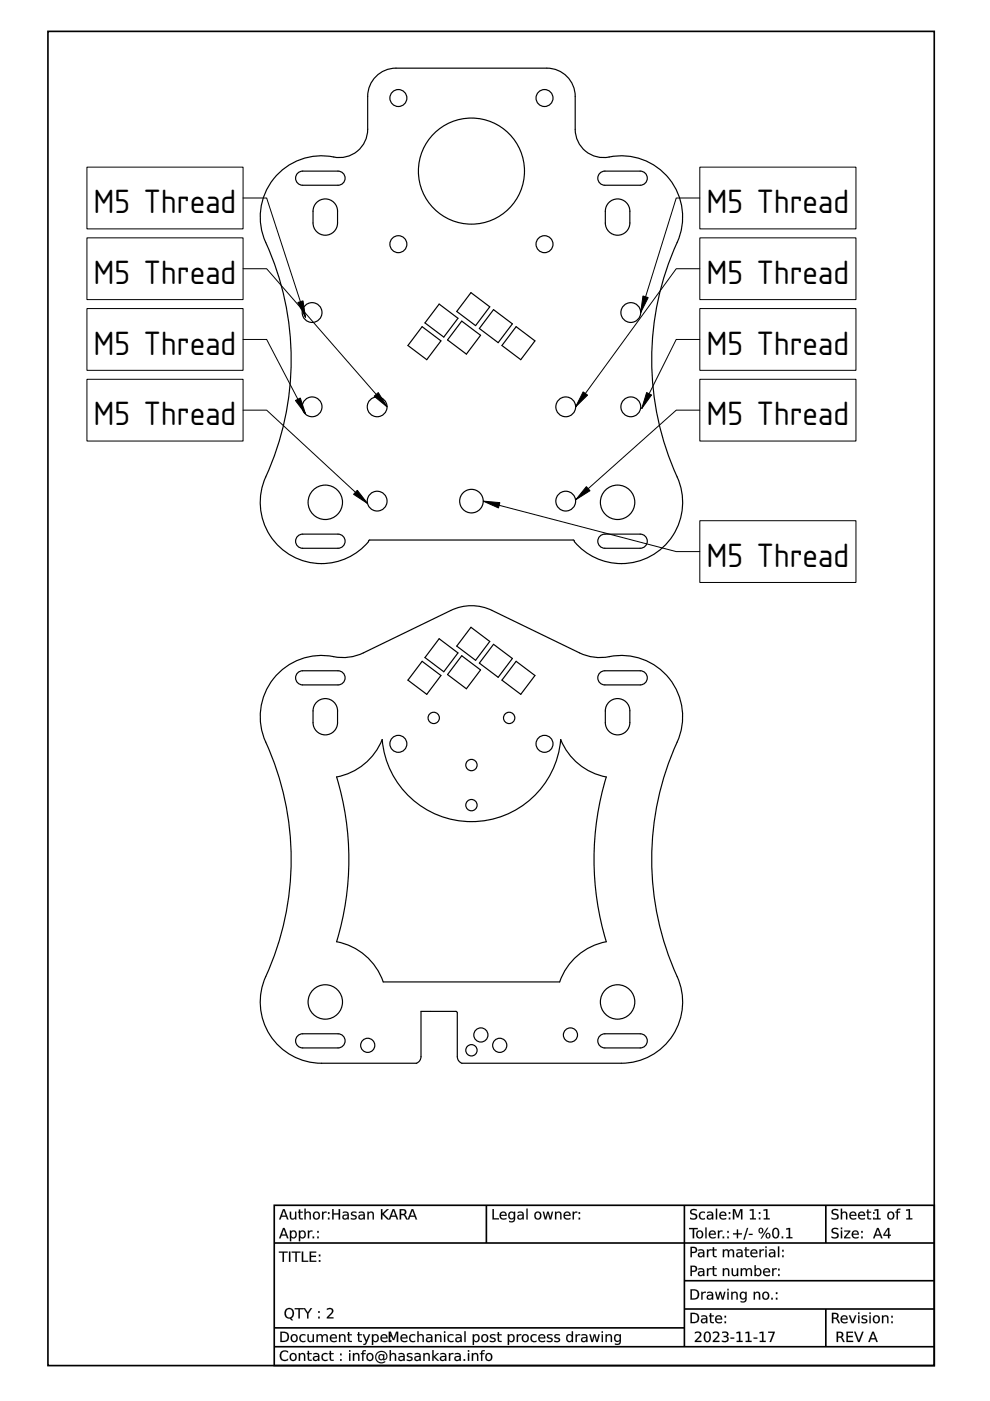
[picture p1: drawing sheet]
<svg xmlns="http://www.w3.org/2000/svg" width="210mm" height="297mm" viewBox="0 0 210 297" stroke-linecap="round" stroke-linejoin="round" font-family="sans-serif">
<defs><g id="words">
<g font-size="6.7">
<text x="19.8" y="45.2">M5 Thread</text>
<text x="149.8" y="45.2">M5 Thread</text>
<text x="19.8" y="60.2">M5 Thread</text>
<text x="149.8" y="60.2">M5 Thread</text>
<text x="19.8" y="75.2">M5 Thread</text>
<text x="149.8" y="75.2">M5 Thread</text>
<text x="19.8" y="90.2">M5 Thread</text>
<text x="149.8" y="90.2">M5 Thread</text>
<text x="149.8" y="120.2">M5 Thread</text>
</g>
</g></defs>
<path d="M10.2 6.7h187.9v282.8h-187.9zM58.1 255.5h140v34h-140zM103.1 255.5v8M145.1 255.5v30M175.1 255.5v8M58.1 263.5h140M145.1 271.5h53M145.1 277.5h53M175.1 277.5v8M58.1 281.5h87M58.1 285.5h140" fill="none" stroke="#000" stroke-width=".35"/>
<g fill="#000">
<path d="M60.2 256.6l-.4 1.1h.8zM60 256.4h.3l.9 2.1h-.3l-.2-.5h-1l-.2 .5h-.3zM61.5 256.9h.2v1a.42 .42 0 0 0 .5 .5 .42 .42 0 0 0 .4-.6v-.9h.2v1.6h-.2v-.2a.59 .59 0 0 1-.8 .3 .59 .59 0 0 1-.3-.7zM63.4 256.4h.2v.5h.6v.2h-.6l.1 1.1 .5 .1v.2h-.6l-.2-.2v-1.2h-.2v-.2h.2zM64.5 256.3h.3v.9a.59 .59 0 0 1 .7-.3 .59 .59 0 0 1 .4 .7v.9h-.3v-.9a.42 .42 0 0 0-.4-.5 .42 .42 0 0 0-.4 .5v.9h-.3zM66.7 257.3a.58 .58 0 0 0 0 .7 .58 .58 0 0 0 .7 .2 .58 .58 0 0 0 .1-.8 .58 .58 0 0 0-.8-.1zM66.3 257.7a.83 .83 0 0 1 1.6 0 .83 .83 0 0 1-1.6 0zM68.3 256.9h.2v.3l.3-.3h.4v.3a.48 .48 0 0 0-.5 0 .48 .48 0 0 0-.2 .5v.8h-.2zM69.5 258.2h.3v.3h-.3zM69.5 257h.3v.4h-.3z"/>
<path d="M60.2 256.7l-.4 1h.8zM60.2 256.6l.4 1.2h-.9zM60 256.3h.3l.9 2.3h-.3l-.2-.6h-1l-.2 .6h-.4zM60 256.4l-.8 2.1h.3l.2-.5h1l.2 .5h.3l-.9-2.1zM61.4 256.9h.3v1a.41 .41 0 0 0 .5 .4 .41 .41 0 0 0 .3-.5v-.9h.3v1.7h-.3l.1-.3a.6 .6 0 0 1-.8 .3 .6 .6 0 0 1-.4-.7zM61.5 256.9v1a.58 .58 0 0 0 .4 .7 .58 .58 0 0 0 .7-.4v.3h.2v-1.6h-.2v.9a.44 .44 0 0 1-.4 .6 .44 .44 0 0 1-.5-.5v-1zM63.4 256.4h.3l-.1 .5h.6v.2h-.6l.1 1.1 .5 .1v.2a.61 .61 0 0 1-.8-.5v-.9h-.2v-.2h.2zM63.4 256.4v.5h-.2v.2h.2v1.2l.2 .2h.6v-.2h-.5l-.1-.3v-.9h.6v-.2h-.6v-.5zM64.5 256.3h.3v.9a.6 .6 0 0 1 .7-.3 .6 .6 0 0 1 .4 .7v1h-.3v-1a.41 .41 0 0 0-.4-.5 .41 .41 0 0 0-.4 .5v1h-.3zM64.5 256.3v2.2h.3v-.9a.44 .44 0 0 1 .4-.5 .44 .44 0 0 1 .5 .5l-.1 .9h.3v-.9a.58 .58 0 0 0-.4-.7 .58 .58 0 0 0-.7 .3v-.9zM66.8 257.3a.56 .56 0 0 0-.1 .7 .56 .56 0 0 0 .7 .2 .56 .56 0 0 0 .1-.8 .56 .56 0 0 0-.7-.1zM66.7 257.3a.61 .61 0 0 1 .9 .2 .61 .61 0 0 1-.3 .8 .63 .63 0 0 1-.7-.3 .63 .63 0 0 1 .1-.7zM66.2 257.7a.85 .85 0 0 1 1.7 0 .85 .85 0 0 1-1.7 0zM66.3 257.7a.81 .81 0 0 0 1.6 0 .81 .81 0 0 0-1.6 0zM68.3 256.9h.3v.3l.2-.3h.5l-.1 .3a.47 .47 0 0 0-.5 0 .47 .47 0 0 0-.1 .5v.9h-.3zM68.3 256.9v1.6h.2v-.8a.48 .48 0 0 1 .2-.5 .48 .48 0 0 1 .5 0v-.3l-.4 .1-.3 .2v-.3zM69.5 258.2h.4v.4h-.4zM69.5 258.2v.3h.3v-.3zM69.5 257h.4v.4h-.4zM69.5 257v.4h.3v-.4z"/>
<path d="M70.4 256.4h.3v.9h1.1v-.9h.3v2.1h-.3v-1h-1.1v1h-.3zM73 257.8l-.1 .1a.44 .44 0 0 0 .5 .5 .44 .44 0 0 0 .3-.7zM72.7 257a.79 .79 0 0 1 1.3 .6v.9h-.3v-.2a.58 .58 0 0 1-.7 .3 .58 .58 0 0 1-.4-.7 .58 .58 0 0 1 .7-.4h.4a.58 .58 0 0 0-.4-.4 .58 .58 0 0 0-.6 .1zM74.6 257l.8-.1 .2 .3a.45 .45 0 0 0-.6-.2 .45 .45 0 0 0-.3 .5 .81 .81 0 0 1 .9 .8 1.07 1.07 0 0 1-1.2 .2v-.3a.58 .58 0 0 0 1-.2l-.1-.1a.66 .66 0 0 1-.7-.2 .66 .66 0 0 1 0-.7zM76.4 257.8l-.1 .1a.44 .44 0 0 0 .5 .5 .44 .44 0 0 0 .3-.7zM76.1 257a.79 .79 0 0 1 1.3 .6v.9h-.3v-.2a.58 .58 0 0 1-.7 .3 .58 .58 0 0 1-.4-.7 .58 .58 0 0 1 .7-.4h.4a.58 .58 0 0 0-.4-.4 .58 .58 0 0 0-.6 .1zM77.9 256.9h.3v.3a.59 .59 0 0 1 .7-.3 .59 .59 0 0 1 .4 .7v.9h-.3v-.9a.42 .42 0 0 0-.4-.5 .42 .42 0 0 0-.4 .5v.9h-.3zM80.8 256.4h.3v.9l1-.9h.3l-1 1 1.1 1.1h-.4l-1-1v1h-.3zM83.4 256.6l-.4 1.1h.8zM83.3 256.4h.3l.8 2.1h-.3l-.2-.5h-1l-.2 .5h-.3zM84.7 256.4h.7a.61 .61 0 0 1 .7 .4 .61 .61 0 0 1-.3 .7l.6 1h-.3l-.4-.7-.3-.2h-.4v.9h-.3zM85 256.6v.8h.4a.39 .39 0 0 0 .4-.4 .39 .39 0 0 0-.4-.4zM87.4 256.6l-.4 1.1h.8zM87.3 256.4h.3l.8 2.1h-.3l-.2-.5h-1l-.2 .5h-.3z"/>
<path d="M70.4 256.3h.3v1h1.1v-1h.3v2.3h-.3v-1.1h-1.1v1.1h-.3zM70.4 256.4v2.1h.3v-1h1.1v1h.3v-2.1h-.3v.9h-1.1v-.9zM73 257.8l-.1 .1a.42 .42 0 0 0 .5 .5 .42 .42 0 0 0 .3-.7zM73 257.8l.7-.1a.46 .46 0 0 1-.3 .6 .46 .46 0 0 1-.6-.3zM72.7 257a.81 .81 0 0 1 1.3 .6v1h-.3v-.3a.59 .59 0 0 1-.8 .3 .59 .59 0 0 1-.3-.7 .59 .59 0 0 1 .7-.4h.4a.58 .58 0 0 0-.4-.4 .58 .58 0 0 0-.6 .2zM72.7 257v.2a.62 .62 0 0 1 1 .3 .74 .74 0 0 0-.8 .1 .74 .74 0 0 0-.3 .7 .62 .62 0 0 0 1.1-.1v.3h.2a1.81 1.81 0 0 0-.1-1.4l-.5-.2zM74.6 257l.2-.1a.45 .45 0 0 1 .5-.1 .45 .45 0 0 1 .3 .4 .44 .44 0 0 0-.5-.2 .44 .44 0 0 0-.4 .5l.4 .1a.54 .54 0 0 1 .5 .7 .54 .54 0 0 1-.8 .3l-.4-.1v-.3a.57 .57 0 0 0 .9-.2l-.8-.3-.1-.4zM74.6 257a.47 .47 0 0 0-.1 .6 .47 .47 0 0 0 .5 .2l.3 .1a.37 .37 0 0 1-.1 .5 .37 .37 0 0 1-.5-.1l-.3-.1v.3a.75 .75 0 0 0 1.2-.6l-.9-.5a.55 .55 0 0 1 .9-.2v-.2zM76.4 257.8l-.1 .1a.42 .42 0 0 0 .5 .5 .42 .42 0 0 0 .3-.7zM76.4 257.8l.7-.1a.46 .46 0 0 1-.3 .6 .46 .46 0 0 1-.6-.3zM76.1 257a.81 .81 0 0 1 1.3 .6v1h-.3v-.3a.59 .59 0 0 1-.8 .3 .59 .59 0 0 1-.3-.7 .59 .59 0 0 1 .7-.4h.4a.58 .58 0 0 0-.4-.4 .58 .58 0 0 0-.6 .2zM76.1 257v.2a.62 .62 0 0 1 1 .3 .74 .74 0 0 0-.8 .1 .74 .74 0 0 0-.3 .7 .62 .62 0 0 0 1.1-.1v.3h.2a1.81 1.81 0 0 0-.1-1.4l-.5-.2zM77.9 256.9h.3v.3a.6 .6 0 0 1 .7-.3 .6 .6 0 0 1 .4 .7v1h-.3v-1a.41 .41 0 0 0-.4-.5 .41 .41 0 0 0-.4 .5v1h-.3zM77.9 256.9v1.6h.3v-.9a.44 .44 0 0 1 .4-.5 .44 .44 0 0 1 .4 .5v.9h.3v-.9a.58 .58 0 0 0-.4-.7 .58 .58 0 0 0-.7 .3v-.3zM80.8 256.3h.3v1l.9-1h.5l-1.1 1.1 1.1 1.2h-.4l-1-1.1v1.1h-.3zM80.8 256.4v2.1h.3v-1l1 1 .4 .1-1.2-1.2 1.1-1h-.3l-1 .9v-.9zM83.4 256.7l-.4 1h.8zM83.4 256.6l.4 1.2h-.8zM83.2 256.3h.4l.8 2.3h-.3l-.2-.6h-1l-.2 .6h-.3zM83.3 256.4l-.9 2.1h.3l.2-.5h1l.2 .5h.3l-.8-2.1zM84.7 256.3h.7a.63 .63 0 0 1 .7 .5 .63 .63 0 0 1-.3 .7l.7 1.1h-.4l-.5-.9-.6-.1 .1 1h-.4zM84.7 256.4v2.1h.3v-.9l.6 .1 .5 .8h.3l-.7-1a.59 .59 0 0 0 .4-.7 .59 .59 0 0 0-.7-.4zM85 256.6v.8h.4a.38 .38 0 0 0 .4-.4 .38 .38 0 0 0-.4-.4zM85 256.6h.4a.41 .41 0 0 1 .5 .4 .41 .41 0 0 1-.5 .4h-.4zM87.4 256.7l-.4 1h.8zM87.4 256.6l.5 1.2h-.9zM87.3 256.3h.3l.9 2.3h-.4l-.2-.6h-1l-.1 .6h-.4zM87.3 256.4l-.9 2.1h.3l.2-.5h1l.2 .5h.3l-.8-2.1z"/>
<path d="M104.4 256.4h.3v1.9h1.1v.2h-1.4zM106.1 257.1a.76 .76 0 0 1 .9-.2 .76 .76 0 0 1 .4 .9h-1.2a.7 .7 0 0 0 1.2 .4v.3a.93 .93 0 0 1-1.3-.2 .93 .93 0 0 1 0-1.2zM106.4 257.2l-.2 .4h1l-.3-.5zM108.2 257.3a.54 .54 0 0 0-.1 .7 .54 .54 0 0 0 .8 0 .55 .55 0 0 0 0-.7 .55 .55 0 0 0-.7 0zM107.9 257.1l.5-.2 .5 .3v-.3h.3v1.4a.83 .83 0 0 1-1.2 .8v-.3a.6 .6 0 0 0 .7 .1 .6 .6 0 0 0 .2-.6 .71 .71 0 0 1-.9 .1 .71 .71 0 0 1-.2-.9zM110.1 257.8l-.1 .1a.44 .44 0 0 0 .5 .5 .44 .44 0 0 0 .3-.7zM109.8 257a.79 .79 0 0 1 1.3 .6v.9h-.3v-.2a.58 .58 0 0 1-.7 .3 .58 .58 0 0 1-.4-.7 .58 .58 0 0 1 .7-.4h.4a.58 .58 0 0 0-.4-.4 .58 .58 0 0 0-.6 .1zM111.6 256.3h.3v2.2h-.3zM113.7 257.3a.58 .58 0 0 0-.1 .7 .58 .58 0 0 0 .8 .2 .58 .58 0 0 0 .1-.8 .58 .58 0 0 0-.8-.1zM113.2 257.7a.85 .85 0 0 1 1.7 0 .85 .85 0 0 1-1.7 0zM115.1 256.9h.2l.4 1.3 .3-1.3h.3l.4 1.3 .3-1.3h.3l-.5 1.6h-.3l-.3-1.3-.4 1.3h-.3zM117.7 256.9h.2v.3a.59 .59 0 0 1 .8-.3 .59 .59 0 0 1 .3 .7v.9h-.2v-.9a.42 .42 0 0 0-.5-.5 .42 .42 0 0 0-.4 .5v.9h-.2zM119.7 257.1a.76 .76 0 0 1 .9-.2 .76 .76 0 0 1 .4 .9h-1.3a.7 .7 0 0 0 1.2 .4v.3a.93 .93 0 0 1-1.2-.2 .93 .93 0 0 1 0-1.2zM119.9 257.2l-.1 .4h.9l-.2-.5zM121.4 256.9h.3v.3l.2-.3h.5v.3a.48 .48 0 0 0-.5 0 .48 .48 0 0 0-.2 .5v.8h-.3zM122.7 258.2h.3v.3h-.3zM122.7 257h.3v.4h-.3z"/>
<path d="M104.4 256.3h.3v2h1.1v.3h-1.4zM104.4 256.4v2.1h1.4v-.2h-1.1v-1.9zM106.1 257.1a.77 .77 0 0 1 1-.2 .77 .77 0 0 1 .3 .9h-1.2a.69 .69 0 0 0 .5 .5 .69 .69 0 0 0 .7-.1 .54 .54 0 0 1-.9 .4 .91 .91 0 0 1-.4-1.5zM106.1 257.1a.91 .91 0 0 0 0 1.2 .91 .91 0 0 0 1.3 .1v-.2a.71 .71 0 0 1-.8 .2 .71 .71 0 0 1-.4-.6h1.2a.74 .74 0 0 0-.4-.9 .74 .74 0 0 0-.9 .2zM106.4 257.2l-.2 .4h1l-.3-.5zM106.3 257.2a.47 .47 0 0 1 .6-.1 .47 .47 0 0 1 .3 .5h-1zM108.2 257.3a.53 .53 0 0 0-.1 .7 .53 .53 0 0 0 .8 0 .53 .53 0 0 0-.1-.7 .53 .53 0 0 0-.6 0zM108.1 257.2a.59 .59 0 0 1 .9 .3 .59 .59 0 0 1-.3 .8 .62 .62 0 0 1-.7-.3 .62 .62 0 0 1 .1-.8zM107.9 257.1a.61 .61 0 0 1 1 .1v-.3h.3v1.4a.88 .88 0 0 1-1.3 .8v-.3a.61 .61 0 0 0 .7 .1 .61 .61 0 0 0 .3-.6 .62 .62 0 0 1-.5 .3 .62 .62 0 0 1-.6-.4v-.7zM107.9 257.1a.78 .78 0 0 0-.1 1.1 .78 .78 0 0 0 1 .2l.2-.2a.61 .61 0 0 1-.3 .7 .61 .61 0 0 1-.7-.1v.3a.82 .82 0 0 0 1.2-.8v-1.4h-.3l.1 .3a.6 .6 0 0 0-1.1-.1zM110.1 257.8l-.1 .1a.42 .42 0 0 0 .5 .5 .42 .42 0 0 0 .3-.7zM110.1 257.8l.7-.1a.46 .46 0 0 1-.3 .6 .46 .46 0 0 1-.6-.3zM109.8 257a.81 .81 0 0 1 1.3 .6v1h-.3v-.3a.59 .59 0 0 1-.8 .3 .59 .59 0 0 1-.3-.7 .59 .59 0 0 1 .7-.4h.4a.58 .58 0 0 0-.4-.4 .58 .58 0 0 0-.6 .2zM109.8 257v.2a.62 .62 0 0 1 1 .3 .74 .74 0 0 0-.8 .1 .74 .74 0 0 0-.3 .7 .62 .62 0 0 0 1.1-.1v.3h.2a1.81 1.81 0 0 0-.1-1.4l-.6-.2zM111.6 256.3h.3v2.3h-.3zM111.6 256.3v2.2h.3v-2.2zM113.7 257.3a.56 .56 0 0 0-.1 .7 .56 .56 0 0 0 .8 .2 .56 .56 0 0 0 0-.8 .56 .56 0 0 0-.7-.1zM113.7 257.3a.61 .61 0 0 1 .8 .2 .61 .61 0 0 1-.3 .8 .63 .63 0 0 1-.6-.3 .63 .63 0 0 1 .1-.7zM113.2 257.7a.85 .85 0 0 1 1.7 0 .85 .85 0 0 1-1.7 0zM113.2 257.7a.81 .81 0 0 0 1.6 0 .81 .81 0 0 0-1.6 0zM115.1 256.9h.3l.3 1.3 .3-1.3h.3l.4 1.3 .3-1.3h.3l-.4 1.7h-.4l-.3-1.4-.4 1.4h-.3zM115.1 256.9l.4 1.6h.3l.4-1.4 .3 1.4h.3l.5-1.6h-.3l-.3 1.3-.4-1.3h-.3l-.3 1.3-.4-1.3zM117.7 256.9h.3l-.1 .3a.6 .6 0 0 1 .8-.3 .6 .6 0 0 1 .4 .7v1h-.3v-1a.41 .41 0 0 0-.5-.5 .41 .41 0 0 0-.3 .5v1h-.3zM117.7 256.9v1.6h.2v-.9a.44 .44 0 0 1 .4-.5 .44 .44 0 0 1 .5 .5v.9h.2v-.9a.58 .58 0 0 0-.4-.7 .58 .58 0 0 0-.7 .3v-.3zM119.7 257.1a.77 .77 0 0 1 .9-.2 .77 .77 0 0 1 .4 .9h-1.2a.69 .69 0 0 0 .4 .5 .69 .69 0 0 0 .7-.1 .54 .54 0 0 1-.8 .4 .91 .91 0 0 1-.4-1.5zM119.7 257.1a.91 .91 0 0 0 0 1.2 .91 .91 0 0 0 1.2 .1v-.2a.71 .71 0 0 1-.7 .2 .71 .71 0 0 1-.5-.6h1.3a.74 .74 0 0 0-.4-.9 .74 .74 0 0 0-.9 .2zM119.9 257.2l-.1 .4h.9l-.3-.5zM119.9 257.2a.47 .47 0 0 1 .6-.1 .47 .47 0 0 1 .2 .5h-1zM121.4 256.9h.3v.3l.2-.3h.5v.3a.47 .47 0 0 0-.5 0 .47 .47 0 0 0-.2 .5v.9h-.3zM121.4 256.9v1.6h.3v-.8a.48 .48 0 0 1 .2-.5 .48 .48 0 0 1 .5 0v-.3l-.5 .1-.2 .2v-.3zM122.7 258.2h.3v.4h-.3zM122.7 258.2v.3h.3v-.3zM122.7 257h.3v.4h-.3zM122.7 257v.4h.3v-.4z"/>
<path d="M146.5 256.5l.9-.2 .3 .1v.3a.66 .66 0 0 0-1.1 .3l.1 .1a1.17 1.17 0 0 1 1.1 .8 .99 .99 0 0 1-1.5 .5v-.3a.78 .78 0 0 0 1.2-.1l-.1-.3a1.06 1.06 0 0 1-1.1-.9zM148.4 257.1l.7-.2 .4 .1v.2a.63 .63 0 0 0-.9 .1 .63 .63 0 0 0 0 .9 .63 .63 0 0 0 .9 0v.3a.88 .88 0 0 1-1.2-.2 .88 .88 0 0 1 .1-1.2zM150.2 257.8l-.1 .1a.44 .44 0 0 0 .6 .5 .44 .44 0 0 0 .3-.7zM150 257a.79 .79 0 0 1 1.2 .6v.9h-.2v-.2a.58 .58 0 0 1-.8 .3 .58 .58 0 0 1-.3-.7 .58 .58 0 0 1 .7-.4h.4a.58 .58 0 0 0-.5-.4 .58 .58 0 0 0-.5 .1zM151.8 256.3h.2v2.2h-.2zM152.7 257.1a.76 .76 0 0 1 .9-.2 .76 .76 0 0 1 .4 .9h-1.2a.7 .7 0 0 0 1.2 .4v.3a.93 .93 0 0 1-1.3-.2 .93 .93 0 0 1 0-1.2zM152.9 257.2l-.1 .4h.9l-.2-.5zM154.5 258.2h.3v.3h-.3zM154.5 257h.3v.4h-.3z"/>
<path d="M146.5 256.5l.3-.2a.56 .56 0 0 1 .9 .4 .65 .65 0 0 0-1.1 .3l.6 .3a.69 .69 0 0 1 .6 .9 .69 .69 0 0 1-1 .4l-.5-.1v-.4a.83 .83 0 0 0 1.2-.1l-.1-.3-.3-.1a.65 .65 0 0 1-.7-.3 .65 .65 0 0 1 .1-.8zM146.5 256.5a.58 .58 0 0 0-.1 .7 .58 .58 0 0 0 .5 .3 .46 .46 0 0 1 .6 .5 .46 .46 0 0 1-.7 .3l-.5-.2v.3a.93 .93 0 0 0 1.5-.6l-.2-.4-.9-.3a.46 .46 0 0 1 .1-.5 .46 .46 0 0 1 .6 0l.3 .1v-.3l-.6-.1zM148.4 257.1a.99 .99 0 0 1 1.1-.1v.2a.62 .62 0 0 0-.9 .1 .62 .62 0 0 0 0 .8 .62 .62 0 0 0 .9 .1 .45 .45 0 0 1-.3 .4 .45 .45 0 0 1-.5 0 .93 .93 0 0 1-.3-1.5zM148.4 257.1a.87 .87 0 0 0-.1 1.2 .87 .87 0 0 0 1.2 .2v-.3a.64 .64 0 0 1-.9 0 .64 .64 0 0 1 0-.9 .64 .64 0 0 1 .9-.1v-.2l-.4-.1zM150.2 257.8v.1a.42 .42 0 0 0 .5 .5 .42 .42 0 0 0 .2-.7zM150.2 257.8l.8-.1a.46 .46 0 0 1-.3 .6 .46 .46 0 0 1-.6-.3zM149.9 257h.1a.81 .81 0 0 1 1.2 .6v1h-.3l.1-.3a.59 .59 0 0 1-.8 .3 .59 .59 0 0 1-.3-.7 .59 .59 0 0 1 .7-.4h.4a.58 .58 0 0 0-.5-.4 .58 .58 0 0 0-.6 .2zM150 257v.2a.62 .62 0 0 1 1 .3 .74 .74 0 0 0-.8 .1 .74 .74 0 0 0-.3 .7 .62 .62 0 0 0 1.1-.1v.3h.2a1.81 1.81 0 0 0-.2-1.4l-.5-.2zM151.8 256.3h.3v2.3h-.3zM151.8 256.3v2.2h.2v-2.2zM152.7 257.1a.77 .77 0 0 1 .9-.2 .77 .77 0 0 1 .4 .9h-1.2a.69 .69 0 0 0 .5 .5 .69 .69 0 0 0 .7-.1 .54 .54 0 0 1-.9 .4 .91 .91 0 0 1-.4-1.5zM152.7 257.1a.91 .91 0 0 0 0 1.2 .91 .91 0 0 0 1.2 .1l.1-.2a.71 .71 0 0 1-.8 .2 .71 .71 0 0 1-.4-.6h1.2a.74 .74 0 0 0-.4-.9 .74 .74 0 0 0-.9 .2zM153 257.2l-.2 .4h.9l-.2-.5zM152.9 257.2a.47 .47 0 0 1 .6-.1 .47 .47 0 0 1 .2 .5h-.9zM154.5 258.2h.3v.4h-.3zM154.5 258.2v.3h.3v-.3zM154.5 257h.3v.4h-.3zM154.5 257v.4h.3v-.4z"/>
<path d="M155.4 256.4h.4l.6 1.4 .6-1.4h.4v2.1h-.3v-1.9l-.6 1.5h-.3l-.5-1.5v1.9h-.3zM159 256.5l.8-.1v1.9h.5v.2h-1.3v-.2h.5v-1.7l-.5 .1zM160.9 258.2h.3v.3h-.3zM160.9 257h.3v.4h-.3zM161.9 256.5l.8-.1v1.9h.5v.2h-1.3v-.2h.5v-1.7l-.5 .1z"/>
<path d="M155.4 256.3h.4l.6 1.5 .5-1.5h.5v2.3h-.3v-2l-.5 1.5h-.4l-.5-1.5v2h-.3zM155.4 256.4v2.1h.3v-1.9l.5 1.5h.3l.6-1.5v1.9h.3v-2.1h-.4l-.6 1.5-.6-1.5zM159 256.5l.8-.2v2h.5v.3h-1.3v-.3h.5v-1.7l-.5 .2zM159 256.5v.2l.5-.1v1.7h-.5v.2h1.3v-.2h-.5v-1.9zM160.9 258.2h.3v.4h-.3zM160.9 258.2v.3h.3v-.3zM160.9 257h.3v.4h-.3zM160.9 257v.4h.3v-.4zM161.9 256.5l.8-.2v2h.5v.3h-1.3v-.3h.5v-1.7l-.5 .2zM161.9 256.5v.2l.5-.1v1.7h-.5v.2h1.3v-.2h-.5v-1.9z"/>
<path d="M176.5 256.5l.9-.2 .3 .1v.3a.66 .66 0 0 0-1.1 .3l.1 .1a1.17 1.17 0 0 1 1.1 .8 .99 .99 0 0 1-1.5 .5v-.3a.78 .78 0 0 0 1.2-.1l-.1-.3a1.06 1.06 0 0 1-1.1-.9zM178.3 256.3h.2v.9a.59 .59 0 0 1 .8-.3 .59 .59 0 0 1 .3 .7v.9h-.2v-.9a.42 .42 0 0 0-.5-.5 .42 .42 0 0 0-.4 .5v.9h-.2zM180.3 257.1a.76 .76 0 0 1 .9-.2 .76 .76 0 0 1 .4 .9h-1.3a.7 .7 0 0 0 1.2 .4v.3a.93 .93 0 0 1-1.2-.2 .93 .93 0 0 1 0-1.2zM180.5 257.2l-.1 .4h.9l-.3-.5zM182.1 257.1a.76 .76 0 0 1 .9-.2 .76 .76 0 0 1 .4 .9h-1.2a.7 .7 0 0 0 1.2 .4v.3a.93 .93 0 0 1-1.3-.2 .93 .93 0 0 1 0-1.2zM182.4 257.2l-.2 .4h1l-.3-.5zM183.9 256.4h.2v.5h.6v.2h-.6v1.1l.6 .1v.2h-.6l-.2-.2v-1.2h-.2v-.2h.2zM185.1 258.2h.3v.3h-.3zM185.1 257h.3v.4h-.3z"/>
<path d="M176.5 256.5l.3-.2a.56 .56 0 0 1 .9 .4 .65 .65 0 0 0-1.1 .3l.6 .3a.69 .69 0 0 1 .6 .9 .69 .69 0 0 1-1 .4l-.5-.1v-.4a.83 .83 0 0 0 1.2-.1l-.1-.3-.3-.1a.65 .65 0 0 1-.7-.3 .65 .65 0 0 1 .1-.8zM176.5 256.5a.58 .58 0 0 0-.2 .7 .58 .58 0 0 0 .6 .3 .46 .46 0 0 1 .6 .5 .46 .46 0 0 1-.7 .3l-.5-.2v.3a.93 .93 0 0 0 1.5-.6l-.3-.4-.8-.3a.46 .46 0 0 1 .1-.5 .46 .46 0 0 1 .6 0l.3 .1v-.3l-.6-.1zM178.3 256.3h.3l-.1 .9a.6 .6 0 0 1 .8-.3 .6 .6 0 0 1 .4 .7v1h-.3v-1a.41 .41 0 0 0-.5-.5 .41 .41 0 0 0-.3 .5v1h-.3zM178.3 256.3v2.2h.2v-.9a.44 .44 0 0 1 .4-.5 .44 .44 0 0 1 .5 .5v.9h.2v-.9a.58 .58 0 0 0-.4-.7 .58 .58 0 0 0-.7 .3v-.9zM180.3 257.1a.77 .77 0 0 1 .9-.2 .77 .77 0 0 1 .4 .9h-1.2a.69 .69 0 0 0 .4 .5 .69 .69 0 0 0 .7-.1 .54 .54 0 0 1-.8 .4 .91 .91 0 0 1-.4-1.5zM180.3 257.1a.91 .91 0 0 0 0 1.2 .91 .91 0 0 0 1.2 .1v-.2a.71 .71 0 0 1-.7 .2 .71 .71 0 0 1-.5-.6h1.3a.74 .74 0 0 0-.4-.9 .74 .74 0 0 0-.9 .2zM180.5 257.2l-.1 .4h.9l-.3-.5zM180.5 257.2a.47 .47 0 0 1 .5-.1 .47 .47 0 0 1 .3 .5h-1zM182.1 257.1a.77 .77 0 0 1 1-.2 .77 .77 0 0 1 .3 .9h-1.2a.69 .69 0 0 0 .5 .5 .69 .69 0 0 0 .7-.1 .54 .54 0 0 1-.9 .4 .91 .91 0 0 1-.4-1.5zM182.1 257.1a.91 .91 0 0 0 0 1.2 .91 .91 0 0 0 1.3 .1v-.2a.71 .71 0 0 1-.8 .2 .71 .71 0 0 1-.4-.6h1.2a.74 .74 0 0 0-.4-.9 .74 .74 0 0 0-.9 .2zM182.4 257.2l-.2 .4h1l-.3-.5zM182.3 257.2a.47 .47 0 0 1 .6-.1 .47 .47 0 0 1 .3 .5h-1zM183.9 256.4h.3l-.1 .5h.6v.2h-.6l.1 1.1 .5 .1v.2a.61 .61 0 0 1-.8-.5v-.9h-.2v-.2h.2zM183.9 256.4v.5h-.2v.2h.2v1.2l.2 .2h.6v-.2h-.5l-.1-.3v-.9h.6v-.2h-.6v-.5zM185.1 258.2h.3v.4h-.3zM185.1 258.2v.3h.3v-.3zM185.1 257h.3v.4h-.3zM185.1 257v.4h.3v-.4z"/>
<path d="M185.4 256.5l.8-.1v1.9h.5v.2h-1.2v-.2h.4v-1.7l-.5 .1zM188.5 257.3a.58 .58 0 0 0-.1 .7 .58 .58 0 0 0 .8 .2 .58 .58 0 0 0 .1-.8 .58 .58 0 0 0-.8-.1zM188 257.7a.85 .85 0 0 1 1.7 0 .85 .85 0 0 1-1.7 0zM190.2 256.4l.7-.1v.2l-.5 .1v.3h.4v.2h-.4v1.4h-.3v-1.4h-.2v-.2h.2zM192.1 256.5l.8-.1v1.9h.5v.2h-1.2v-.2h.4v-1.7l-.5 .1z"/>
<path d="M185.4 256.5l.9-.2-.1 2h.5v.3h-1.3v-.3h.5v-1.7l-.5 .2zM185.4 256.5v.2l.6-.1v1.7h-.5v.2h1.2v-.2h-.5v-1.9zM188.5 257.3a.56 .56 0 0 0-.1 .7 .56 .56 0 0 0 .8 .2 .56 .56 0 0 0 .1-.8 .56 .56 0 0 0-.8-.1zM188.5 257.3a.61 .61 0 0 1 .9 .2 .61 .61 0 0 1-.3 .8 .63 .63 0 0 1-.7-.3 .63 .63 0 0 1 .1-.7zM188 257.7a.85 .85 0 0 1 1.7 0 .85 .85 0 0 1-1.7 0zM188.1 257.7a.81 .81 0 0 0 1.6 0 .81 .81 0 0 0-1.6 0zM190.2 256.4l.7-.1v.2l-.5 .1v.3h.4v.2h-.4v1.5h-.3v-1.5h-.3v-.2h.3zM190.2 256.4l-.1 .5h-.2v.2h.2v1.4h.3v-1.4h.4v-.2h-.4v-.3l.5-.1v-.2zM192.1 256.5l.9-.2-.1 2h.5v.3h-1.2v-.3h.4l.1-1.7-.6 .2zM192.1 256.5v.2l.6-.1v1.7h-.5v.2h1.2v-.2h-.5v-1.9z"/>
<path d="M59.1 265.4h1.9v.2h-.8v1.9h-.3v-1.9h-.8zM61.3 265.4h.3v2.1h-.3zM61.9 265.4h1.8v.2h-.8v1.9h-.3v-1.9h-.7zM64 265.4h.3v1.9h1v.2h-1.3zM65.7 265.4h1.3v.2h-1v.6h1v.3h-1v.8h1.1v.2h-1.4zM67.6 267.2h.3v.3h-.3zM67.6 266h.3v.4h-.3z"/>
<path d="M59.1 265.3h1.9v.3h-.8v2h-.3v-2h-.8zM59.1 265.4v.2h.8v1.9h.3v-1.9h.8v-.2zM61.3 265.3h.3v2.3h-.3zM61.3 265.4v2.1h.3v-2.1zM61.8 265.3h1.9v.3h-.8v2h-.3v-2h-.8zM61.9 265.4v.2h.7v1.9h.3v-1.9h.8v-.2zM64 265.3h.3v2h1.1v.3h-1.4zM64 265.4v2.1h1.3v-.2h-1v-1.9zM65.6 265.3h1.5v.3h-1.1v.6h1v.3h-1v.8h1.1v.3h-1.5zM65.7 265.4v2.1h1.4v-.2h-1.2v-.8h1.1v-.3l-1.1 .1v-.7h1.1v-.2zM67.6 267.2h.3v.4h-.3zM67.6 267.2v.3h.3v-.3zM67.6 266h.3v.4h-.3zM67.6 266v.4h.3v-.4z"/>
<path d="M60.2 260.6l-.4 1.1h.8zM60 260.4h.3l.9 2.1h-.3l-.2-.5h-1l-.2 .5h-.3zM61.5 260.9h.2v.3a.72 .72 0 0 1 1-.2 .72 .72 0 0 1 .2 1 .64 .64 0 0 1-.5 .6 .64 .64 0 0 1-.7-.3v.9h-.2zM61.9 261.3a.58 .58 0 0 0-.1 .7 .58 .58 0 0 0 .7 .2 .58 .58 0 0 0 .1-.8 .58 .58 0 0 0-.7-.1zM63.4 260.9h.2v.3a.72 .72 0 0 1 1-.2 .72 .72 0 0 1 .2 1 .64 .64 0 0 1-.4 .6 .64 .64 0 0 1-.8-.3v.9h-.2zM63.8 261.3a.58 .58 0 0 0-.1 .7 .58 .58 0 0 0 .7 .2 .58 .58 0 0 0 .1-.8 .58 .58 0 0 0-.7-.1zM65.3 260.9h.2v.3l.3-.3h.4v.3a.48 .48 0 0 0-.5 0 .48 .48 0 0 0-.2 .5v.8h-.2zM66.3 262.2h.3v.3h-.3zM67.3 262.2h.3v.3h-.3zM67.3 261h.3v.4h-.3z"/>
<path d="M60.2 260.7l-.4 1h.8zM60.2 260.6l.4 1.1h-.9zM60 260.3h.3l.9 2.3h-.3l-.2-.6h-1l-.2 .6h-.4zM60 260.4l-.8 2.1h.3l.2-.5h1l.2 .5h.3l-.9-2.1zM61.5 260.9h.3l-.1 .3a.62 .62 0 0 1 .6-.4 .62 .62 0 0 1 .6 .5 .79 .79 0 0 1-.1 1 .79 .79 0 0 1-1 .1l-.1-.1 .1 .9h-.3zM61.5 260.9v2.3h.2v-1a.7 .7 0 0 0 1 .2 .7 .7 0 0 0 .2-.9 .63 .63 0 0 0-.5-.6 .63 .63 0 0 0-.7 .3v-.3zM61.9 261.3a.56 .56 0 0 0-.1 .7 .56 .56 0 0 0 .7 .2 .56 .56 0 0 0 .1-.8 .56 .56 0 0 0-.7-.1zM61.8 261.2a.61 .61 0 0 1 .9 .3 .61 .61 0 0 1-.3 .8 .64 .64 0 0 1-.7-.3 .64 .64 0 0 1 .1-.8zM63.4 260.9h.3l-.1 .3a.62 .62 0 0 1 .6-.4 .62 .62 0 0 1 .6 .5 .79 .79 0 0 1-.1 1 .79 .79 0 0 1-1 .1l-.1-.1 .1 .9h-.3zM63.4 260.9v2.3h.2v-1a.7 .7 0 0 0 1 .2 .7 .7 0 0 0 .2-.9 .63 .63 0 0 0-.5-.6 .63 .63 0 0 0-.7 .3v-.3zM63.8 261.3a.56 .56 0 0 0-.1 .7 .56 .56 0 0 0 .7 .2 .56 .56 0 0 0 .1-.8 .56 .56 0 0 0-.7-.1zM63.8 261.2a.61 .61 0 0 1 .8 .3 .61 .61 0 0 1-.3 .8 .64 .64 0 0 1-.7-.3 .64 .64 0 0 1 .2-.8zM65.3 260.9h.3v.3l.2-.3h.4v.3a.47 .47 0 0 0-.5 0 .47 .47 0 0 0-.1 .5v.9h-.3zM65.3 260.9v1.6h.2v-.8a.48 .48 0 0 1 .2-.5 .48 .48 0 0 1 .5 0v-.3h-.4l-.3 .3v-.3zM66.3 262.2h.3v.4h-.3zM66.3 262.2v.3h.3v-.3zM67.2 262.2h.4v.4h-.4zM67.3 262.2v.3h.3v-.3zM67.2 261h.4v.4h-.4zM67.3 261v.4h.3v-.4z"/>
<path d="M60.8 277.8a.86 .86 0 0 0-.1 1.1 .86 .86 0 0 0 1 .3 .88 .88 0 0 0 .3-1.1 .88 .88 0 0 0-1-.4zM60.6 277.6a1.11 1.11 0 0 1 1.6 .3 1.11 1.11 0 0 1-.5 1.6l.4 .4h-.3l-.4-.3a1.12 1.12 0 0 1-1.1-.7 1.12 1.12 0 0 1 .3-1.3zM62.5 277.3h1.8v.3h-.7v1.9h-.3v-1.9h-.8zM64.3 277.3h.3l.7 .9 .6-.9h.3l-.8 1.2v1h-.3v-1zM67.5 279.2h.3v.3h-.3zM67.5 278h.3v.4h-.3zM69.3 277.5a.77 .77 0 0 1 1-.1 .77 .77 0 0 1 .3 .9l-.9 1h1v.2h-1.4v-.2l.5-.5a.94 .94 0 0 0 .5-1.1l-.5-.1-.5 .2z"/>
<path d="M60.8 277.8a.85 .85 0 0 0-.1 1.1 .85 .85 0 0 0 1 .3 .86 .86 0 0 0 .3-1.1 .86 .86 0 0 0-1-.4zM60.8 277.8a.77 .77 0 0 1 1-.1 .77 .77 0 0 1 .2 1 .76 .76 0 0 1-1 .6 .76 .76 0 0 1-.4-1.1zM60.6 277.6a1.13 1.13 0 0 1 1.7 .3 1.13 1.13 0 0 1-.6 1.6l.5 .4h-.4l-.4-.3a1.14 1.14 0 0 1-1.1-.7 1.14 1.14 0 0 1 .3-1.3zM60.6 277.6a1.11 1.11 0 0 0-.3 1.3 1.11 1.11 0 0 0 1.2 .7l.3 .3h.3l-.4-.4a1.09 1.09 0 0 0 .5-1.6 1.09 1.09 0 0 0-1.6-.3zM62.5 277.3h1.9v.3h-.8v1.9h-.3v-1.9h-.8zM62.5 277.3v.3h.8v1.9h.3v-1.9h.7v-.3zM64.3 277.3h.4l.6 .9 .5-.9h.4l-.8 1.2v1h-.3v-1zM64.3 277.3l.8 1.2v1h.3v-1l.8-1.2h-.3l-.6 1-.7-1zM67.5 279.1h.3v.4h-.3zM67.5 279.2v.3h.3v-.3zM67.5 278h.3v.4h-.3zM67.5 278v.4h.3v-.4zM69.3 277.4a.78 .78 0 0 1 1 0 .78 .78 0 0 1 .3 .9l-.9 1h1v.2h-1.4a.59 .59 0 0 1 .5-.7 .93 .93 0 0 0 .4-1.1l-.4-.1-.5 .2zM69.3 277.5v.3a.55 .55 0 0 1 .9-.2 .55 .55 0 0 1-.1 .8l-.8 .9v.2h1.4v-.2h-1.1l.8-.8a.71 .71 0 0 0 .1-1 .71 .71 0 0 0-1-.1z"/>
<path d="M146.1 260.4h1.8v.2h-.7v1.9h-.3v-1.9h-.8zM148 261.3a.58 .58 0 0 0-.1 .7 .58 .58 0 0 0 .8 .2 .58 .58 0 0 0 .1-.8 .58 .58 0 0 0-.8-.1zM147.5 261.7a.85 .85 0 0 1 1.7 0 .85 .85 0 0 1-1.7 0zM149.5 260.3h.3v2.2h-.3zM150.5 261.1a.76 .76 0 0 1 .9-.2 .76 .76 0 0 1 .4 .9h-1.3a.7 .7 0 0 0 1.2 .4v.3a.93 .93 0 0 1-1.2-.2 .93 .93 0 0 1 0-1.2zM150.7 261.2l-.1 .4h.9l-.3-.5zM152.2 260.9h.3v.3l.2-.3h.5v.3a.48 .48 0 0 0-.5 0 .48 .48 0 0 0-.2 .5v.8h-.3zM153.2 262.2h.3v.3h-.3zM154.2 262.2h.3v.3h-.3zM154.2 261h.3v.4h-.3z"/>
<path d="M146.1 260.3h1.9v.3h-.8v2h-.3v-2h-.8zM146.1 260.4v.2h.8v1.9h.3v-1.9h.7v-.2zM148 261.3a.56 .56 0 0 0-.1 .7 .56 .56 0 0 0 .8 .2 .56 .56 0 0 0 .1-.8 .56 .56 0 0 0-.8-.1zM148 261.3a.61 .61 0 0 1 .8 .2 .61 .61 0 0 1-.3 .8 .63 .63 0 0 1-.6-.3 .63 .63 0 0 1 .1-.7zM147.5 261.7a.85 .85 0 0 1 1.7 0 .85 .85 0 0 1-1.7 0zM147.5 261.7a.85 .85 0 0 0 1.7 0 .85 .85 0 0 0-1.7 0zM149.5 260.2h.3v2.4h-.3zM149.5 260.3v2.2h.3v-2.2zM150.5 261.1a.77 .77 0 0 1 .9-.2 .77 .77 0 0 1 .4 .9h-1.2a.69 .69 0 0 0 .4 .5 .69 .69 0 0 0 .7-.1 .54 .54 0 0 1-.8 .4 .91 .91 0 0 1-.4-1.5zM150.5 261.1a.91 .91 0 0 0 0 1.2 .91 .91 0 0 0 1.2 .1v-.2a.71 .71 0 0 1-.7 .2 .71 .71 0 0 1-.5-.6h1.3a.74 .74 0 0 0-.4-.9 .74 .74 0 0 0-.9 .2zM150.7 261.2l-.1 .4h.9l-.3-.5zM150.7 261.2a.47 .47 0 0 1 .5-.1 .47 .47 0 0 1 .3 .5h-1zM152.2 260.9h.3v.3l.2-.3h.5v.3a.47 .47 0 0 0-.5 0 .47 .47 0 0 0-.2 .5v.9h-.3zM152.2 260.9v1.6h.3v-.8a.48 .48 0 0 1 .1-.5 .48 .48 0 0 1 .6 0v-.3h-.5l-.2 .3v-.3zM153.2 262.2h.3v.4h-.3zM153.2 262.2v.3h.3v-.3zM154.2 262.2h.3v.4h-.3zM154.2 262.2v.3h.3v-.3zM154.2 261h.3v.4h-.3zM154.2 261v.4h.3v-.4z"/>
<path d="M146.7 264.6v.8h.4a.41 .41 0 0 0 .4-.4 .41 .41 0 0 0-.4-.4zM146.4 264.4h.7a.66 .66 0 0 1 .7 .6 .66 .66 0 0 1-.7 .7h-.4v.8h-.3zM148.4 265.8l-.1 .1a.44 .44 0 0 0 .5 .5 .44 .44 0 0 0 .3-.7zM148.1 265a.79 .79 0 0 1 1.2 .6v.9h-.2v-.2a.58 .58 0 0 1-.8 .3 .58 .58 0 0 1-.3-.7 .58 .58 0 0 1 .7-.4h.4a.58 .58 0 0 0-.4-.4 .58 .58 0 0 0-.6 .1zM149.9 264.9h.3v.3l.2-.3h.4l.1 .3a.48 .48 0 0 0-.6 0 .48 .48 0 0 0-.1 .5v.8h-.3zM151.1 264.4h.3v.5h.6v.2h-.6v1.1l.6 .1v.2h-.7l-.1-.2-.1-1.2h-.2v-.2h.2zM153.3 264.9h.2v.3a.56 .56 0 0 1 .5-.3 .56 .56 0 0 1 .5 .3 .58 .58 0 0 1 .7-.3 .58 .58 0 0 1 .4 .7v.9h-.2v-.9a.41 .41 0 0 0-.5-.5 .41 .41 0 0 0-.3 .5v.9h-.3v-.9a.41 .41 0 0 0-.4-.5 .41 .41 0 0 0-.4 .5v.9h-.2zM156.5 265.8l-.1 .1a.44 .44 0 0 0 .5 .5 .44 .44 0 0 0 .3-.7zM156.2 265a.79 .79 0 0 1 1.3 .6v.9h-.3v-.2a.58 .58 0 0 1-.7 .3 .58 .58 0 0 1-.4-.7 .58 .58 0 0 1 .7-.4h.4a.58 .58 0 0 0-.4-.4 .58 .58 0 0 0-.6 .1zM158 264.4h.3v.5h.5v.2h-.5v1.1l.5 .1v.2h-.6l-.1-.2-.1-1.2h-.2v-.2h.2zM159.3 265.1a.76 .76 0 0 1 .9-.2 .76 .76 0 0 1 .4 .9h-1.2a.7 .7 0 0 0 1.1 .4v.3a.93 .93 0 0 1-1.2-.2 .93 .93 0 0 1 0-1.2zM159.5 265.2l-.1 .4h.9l-.2-.5zM161 264.9h.3v.3l.2-.3h.5v.3a.48 .48 0 0 0-.5 0 .48 .48 0 0 0-.2 .5v.8h-.3zM162.3 264.9h.2v1.6h-.2zM162.3 264.3h.2v.3h-.2zM163.4 265.8l-.1 .1a.44 .44 0 0 0 .5 .5 .44 .44 0 0 0 .3-.7zM163.1 265a.79 .79 0 0 1 1.3 .6v.9h-.3v-.2a.58 .58 0 0 1-.7 .3 .58 .58 0 0 1-.4-.7 .58 .58 0 0 1 .7-.4h.4a.58 .58 0 0 0-.4-.4 .58 .58 0 0 0-.6 .1zM164.9 264.3h.3v2.2h-.3zM165.8 266.2h.4v.3h-.4zM165.8 265h.4v.4h-.4z"/>
<path d="M146.7 268.6v.8h.4a.41 .41 0 0 0 .4-.4 .41 .41 0 0 0-.4-.4zM146.4 268.4h.7a.66 .66 0 0 1 .7 .6 .66 .66 0 0 1-.7 .7h-.4v.8h-.3zM148.4 269.8l-.1 .1a.44 .44 0 0 0 .5 .5 .44 .44 0 0 0 .3-.7zM148.1 269a.79 .79 0 0 1 1.2 .6v.9h-.2v-.2a.58 .58 0 0 1-.8 .3 .58 .58 0 0 1-.3-.7 .58 .58 0 0 1 .7-.4h.4a.58 .58 0 0 0-.4-.4 .58 .58 0 0 0-.6 .1zM149.9 268.9h.3v.3l.2-.3h.4l.1 .3a.48 .48 0 0 0-.6 0 .48 .48 0 0 0-.1 .5v.8h-.3zM151.1 268.4h.3v.5h.6v.2h-.6v1.1l.6 .1v.2h-.7l-.1-.2-.1-1.2h-.2v-.2h.2zM153.3 268.9h.2v.3a.59 .59 0 0 1 .7-.3 .59 .59 0 0 1 .4 .6v1h-.2v-.9a.42 .42 0 0 0-.5-.5 .42 .42 0 0 0-.4 .5v.9h-.2zM155.1 268.9h.3v1a.42 .42 0 0 0 .5 .5 .42 .42 0 0 0 .3-.6v-.9h.3v1.6h-.3v-.2a.59 .59 0 0 1-.7 .3 .59 .59 0 0 1-.4-.7zM157.1 268.9h.2v.3a.56 .56 0 0 1 .6-.3 .56 .56 0 0 1 .4 .3 .58 .58 0 0 1 .7-.3 .58 .58 0 0 1 .4 .6v1h-.2v-.9a.41 .41 0 0 0-.5-.5 .41 .41 0 0 0-.3 .5v.9h-.3v-.9a.41 .41 0 0 0-.4-.5 .41 .41 0 0 0-.4 .5v.9h-.2zM160.4 269.3a.58 .58 0 0 0-.1 .7 .58 .58 0 0 0 .7 .2 .58 .58 0 0 0 .1-.8 .58 .58 0 0 0-.7-.1zM160 268.3h.2v.8a.72 .72 0 0 1 1-.1 .72 .72 0 0 1 .2 1 .64 .64 0 0 1-.4 .6 .64 .64 0 0 1-.8-.3v.2h-.2zM162 269.1a.76 .76 0 0 1 .9-.2 .76 .76 0 0 1 .4 .9h-1.2a.7 .7 0 0 0 1.1 .4v.3a.93 .93 0 0 1-1.2-.2 .93 .93 0 0 1 0-1.2zM162.2 269.2l-.1 .4h.9l-.2-.5zM163.7 268.9h.3v.3l.2-.3h.5v.3a.48 .48 0 0 0-.5 0 .48 .48 0 0 0-.2 .5v.8h-.3zM165 270.2h.3v.3h-.3zM165 269h.3v.4h-.3z"/>
<path d="M146.7 273.6v1.7a.91 .91 0 0 0 1.2-.9 .91 .91 0 0 0-1.2-.8zM146.4 273.4h.6a1.1 1.1 0 0 1 1.2 1 1.1 1.1 0 0 1-1.2 1.1h-.6zM148.7 273.9h.3v.3l.2-.3h.4v.2a.48 .48 0 0 0-.5 .1 .48 .48 0 0 0-.1 .5v.8h-.3zM150.2 274.8l-.1 .1a.44 .44 0 0 0 .6 .5 .44 .44 0 0 0 .2-.7zM149.9 274a.79 .79 0 0 1 1.3 .6v.9h-.3v-.2a.58 .58 0 0 1-.7 .3 .58 .58 0 0 1-.3-.7 .58 .58 0 0 1 .7-.4h.3a.58 .58 0 0 0-.4-.5 .58 .58 0 0 0-.6 .2zM151.6 273.9h.3l.3 1.3 .4-1.3h.3l.3 1.3 .3-1.3h.3l-.4 1.6h-.3l-.4-1.3-.3 1.3h-.4zM154.2 273.9h.3v1.6h-.3zM154.2 273.3h.3v.3h-.3zM155 273.9h.3v.3a.59 .59 0 0 1 .7-.3 .59 .59 0 0 1 .4 .6v1h-.3v-.9a.42 .42 0 0 0-.4-.5 .42 .42 0 0 0-.4 .5v.9h-.3zM157.2 274.2a.54 .54 0 0 0 0 .8 .54 .54 0 0 0 .8 0 .55 .55 0 0 0-.1-.7 .55 .55 0 0 0-.7-.1zM157 274.1l.5-.2 .5 .2v-.2h.3v1.4a.83 .83 0 0 1-1.3 .8v-.3a.6 .6 0 0 0 .7 .1 .6 .6 0 0 0 .3-.7 .71 .71 0 0 1-.9 .2 .71 .71 0 0 1-.2-.9zM159.8 273.9h.3v.3a.59 .59 0 0 1 .7-.3 .59 .59 0 0 1 .4 .6v1h-.3v-.9a.42 .42 0 0 0-.4-.5 .42 .42 0 0 0-.4 .5v.9h-.3zM162 274.3a.58 .58 0 0 0-.1 .7 .58 .58 0 0 0 .8 .2 .58 .58 0 0 0 .1-.8 .58 .58 0 0 0-.8-.1zM161.5 274.7a.85 .85 0 0 1 1.7 0 .85 .85 0 0 1-1.7 0zM163.5 275.2h.3v.3h-.3zM164.5 275.2h.3v.3h-.3zM164.5 274h.3v.4h-.3z"/>
<path d="M146.7 278.6v1.7a.91 .91 0 0 0 1.2-.9 .91 .91 0 0 0-1.2-.8zM146.4 278.3h.6a1.1 1.1 0 0 1 1.2 1.1 1.1 1.1 0 0 1-1.2 1.1h-.6zM149 279.8l-.1 .1a.44 .44 0 0 0 .5 .5 .44 .44 0 0 0 .3-.7zM148.7 279a.79 .79 0 0 1 1.3 .6v.9h-.3v-.2a.58 .58 0 0 1-.7 .3 .58 .58 0 0 1-.4-.7 .58 .58 0 0 1 .7-.4h.4a.58 .58 0 0 0-.4-.5 .58 .58 0 0 0-.6 .2zM150.5 278.4h.3v.5h.6v.2h-.6v1.1l.6 .1v.2h-.6l-.2-.2-.1-1.2h-.2v-.2h.2zM151.8 279.1a.76 .76 0 0 1 .9-.2 .76 .76 0 0 1 .4 .9h-1.2a.7 .7 0 0 0 1.2 .4v.3a.93 .93 0 0 1-1.3-.2 .93 .93 0 0 1 0-1.2zM152 279.2l-.1 .4h.9l-.2-.5zM153.6 280.2h.3v.3h-.3zM153.6 279h.3v.4h-.3z"/>
<path d="M146.7 264.6v.8h.4a.4 .4 0 0 0 .4-.4 .4 .4 0 0 0-.4-.4zM146.7 264.6h.4a.43 .43 0 0 1 .4 .4 .43 .43 0 0 1-.4 .4h-.4zM146.4 264.3h.7a.67 .67 0 0 1 .7 .7 .67 .67 0 0 1-.7 .7h-.4v.9h-.3zM146.4 264.4v2.1h.3v-.9a.74 .74 0 0 0 .9-.1 .74 .74 0 0 0 0-1zM148.4 265.8l-.1 .1a.42 .42 0 0 0 .5 .4 .42 .42 0 0 0 .3-.6zM148.3 265.8l.8-.1a.46 .46 0 0 1-.3 .6 .46 .46 0 0 1-.6-.3zM148.1 265a.81 .81 0 0 1 1.3 .6v1h-.3v-.3a.59 .59 0 0 1-.8 .3 .59 .59 0 0 1-.3-.7 .59 .59 0 0 1 .7-.4h.4a.58 .58 0 0 0-.5-.4 .58 .58 0 0 0-.5 .1zM148.1 265v.2a.62 .62 0 0 1 1 .3 .74 .74 0 0 0-.8 .1 .74 .74 0 0 0-.3 .7 .62 .62 0 0 0 1.1-.1v.3h.2a1.81 1.81 0 0 0-.1-1.4l-.6-.2zM149.9 264.9h.3v.3l.2-.3h.5l-.1 .3a.47 .47 0 0 0-.4 0 .47 .47 0 0 0-.2 .5v.9h-.3zM149.9 264.9v1.6h.3l-.1-.8a.48 .48 0 0 1 .2-.5 .48 .48 0 0 1 .6 0l-.1-.3h-.4l-.3 .3 .1-.3zM151.1 264.4h.3v.5h.6v.2h-.6v1.1l.6 .1v.2a.61 .61 0 0 1-.9-.5v-.9h-.2v-.2h.2zM151.1 264.4v.5h-.2v.2h.2l.1 1.2 .2 .2h.6v-.2h-.6v-.3v-.9h.6v-.2h-.6v-.5zM153.2 264.9h.3v.3a.56 .56 0 0 1 .6-.4 .56 .56 0 0 1 .5 .4h-.1a.59 .59 0 0 1 .8-.3 .59 .59 0 0 1 .4 .7v1h-.3v-1a.39 .39 0 0 0-.5-.5 .39 .39 0 0 0-.3 .5v1h-.3v-1a.39 .39 0 0 0-.4-.5 .39 .39 0 0 0-.4 .5v1h-.3zM153.3 264.9v1.6h.2v-.9a.42 .42 0 0 1 .4-.5 .42 .42 0 0 1 .4 .5v.9h.3v-.9a.42 .42 0 0 1 .3-.5 .42 .42 0 0 1 .5 .5v.9h.2v-.9a.57 .57 0 0 0-.4-.7 .57 .57 0 0 0-.7 .4 .55 .55 0 0 0-.5-.4 .55 .55 0 0 0-.5 .3v-.3zM156.5 265.8l-.1 .1a.42 .42 0 0 0 .5 .4 .42 .42 0 0 0 .3-.6zM156.5 265.8l.7-.1a.46 .46 0 0 1-.3 .6 .46 .46 0 0 1-.6-.3zM156.2 265a.81 .81 0 0 1 1.3 .6v1h-.3v-.3a.59 .59 0 0 1-.8 .3 .59 .59 0 0 1-.3-.7 .59 .59 0 0 1 .7-.4h.4a.58 .58 0 0 0-.4-.4 .58 .58 0 0 0-.6 .1zM156.2 265v.2a.62 .62 0 0 1 1 .3 .74 .74 0 0 0-.8 .1 .74 .74 0 0 0-.3 .7 .62 .62 0 0 0 1.1-.1v.3h.3a1.81 1.81 0 0 0-.2-1.4l-.5-.2zM158 264.4h.3v.5h.6v.2h-.6v1.1l.6 .1v.2a.61 .61 0 0 1-.9-.5v-.9h-.2v-.2h.2zM158 264.4v.5h-.2v.2h.2l.1 1.2 .1 .2h.6v-.2h-.5v-.3v-.9h.5v-.2h-.5v-.5zM159.3 265.1a.77 .77 0 0 1 .9-.2 .77 .77 0 0 1 .4 .9h-1.2a.69 .69 0 0 0 .4 .5 .69 .69 0 0 0 .8-.1 .54 .54 0 0 1-.9 .4 .91 .91 0 0 1-.4-1.5zM159.3 265.1a.91 .91 0 0 0 0 1.2 .91 .91 0 0 0 1.2 .1v-.2a.71 .71 0 0 1-.7 .2 .71 .71 0 0 1-.5-.6h1.3a.74 .74 0 0 0-.4-.9 .74 .74 0 0 0-.9 .2zM159.5 265.2l-.1 .4h.9l-.2-.5zM159.5 265.2a.47 .47 0 0 1 .6-.1 .47 .47 0 0 1 .2 .5h-.9zM161 264.9h.3v.3l.2-.3h.5v.3a.47 .47 0 0 0-.5 0 .47 .47 0 0 0-.2 .5v.9h-.3zM161 264.9v1.6h.3v-.8a.48 .48 0 0 1 .2-.5 .48 .48 0 0 1 .5 0v-.3h-.5l-.2 .3v-.3zM162.3 264.9h.3v1.7h-.3zM162.3 264.9v1.6h.2v-1.6zM162.3 264.2h.3v.4h-.3zM162.3 264.3v.3h.2v-.3zM163.4 265.8l-.1 .1a.42 .42 0 0 0 .5 .4 .42 .42 0 0 0 .3-.6zM163.4 265.8l.7-.1a.46 .46 0 0 1-.2 .6 .46 .46 0 0 1-.6-.3zM163.1 265a.81 .81 0 0 1 1.3 .6v1h-.3v-.3a.59 .59 0 0 1-.7 .3 .59 .59 0 0 1-.4-.7 .59 .59 0 0 1 .7-.4h.4a.58 .58 0 0 0-.4-.4 .58 .58 0 0 0-.6 .1zM163.1 265v.2a.62 .62 0 0 1 1 .3 .74 .74 0 0 0-.7 .1 .74 .74 0 0 0-.3 .7 .62 .62 0 0 0 1-.1v.3h.3a1.81 1.81 0 0 0-.2-1.4l-.5-.2zM164.9 264.2h.3v2.4h-.3zM164.9 264.3v2.2h.3v-2.2zM165.8 266.2h.4v.4h-.4zM165.8 266.2v.3h.4v-.3zM165.8 265h.4v.4h-.4zM165.8 265v.4h.4v-.4z"/>
<path d="M146.7 268.6v.8h.4a.4 .4 0 0 0 .4-.4 .4 .4 0 0 0-.4-.4zM146.7 268.6h.4a.43 .43 0 0 1 .4 .4 .43 .43 0 0 1-.4 .4h-.4zM146.4 268.3h.7a.67 .67 0 0 1 .7 .7 .67 .67 0 0 1-.7 .7h-.4v.9h-.3zM146.4 268.4v2.1h.3v-.9a.74 .74 0 0 0 .9-.1 .74 .74 0 0 0 0-1zM148.4 269.8l-.1 .1a.42 .42 0 0 0 .5 .4 .42 .42 0 0 0 .3-.6zM148.3 269.8l.8-.1a.46 .46 0 0 1-.3 .6 .46 .46 0 0 1-.6-.3zM148.1 269a.81 .81 0 0 1 1.3 .6v1h-.3v-.3a.59 .59 0 0 1-.8 .3 .59 .59 0 0 1-.3-.7 .59 .59 0 0 1 .7-.4h.4a.58 .58 0 0 0-.5-.4 .58 .58 0 0 0-.5 .1zM148.1 269v.2a.62 .62 0 0 1 1 .3 .74 .74 0 0 0-.8 .1 .74 .74 0 0 0-.3 .7 .62 .62 0 0 0 1.1-.1v.3h.2a1.81 1.81 0 0 0-.1-1.4l-.6-.2zM149.9 268.9h.3v.3l.2-.3h.5l-.1 .3a.47 .47 0 0 0-.4 0 .47 .47 0 0 0-.2 .5v.9h-.3zM149.9 268.9v1.6h.3l-.1-.8a.48 .48 0 0 1 .2-.5 .48 .48 0 0 1 .6 0l-.1-.3h-.4l-.3 .3 .1-.3zM151.1 268.4h.3v.5h.6v.2h-.6v1.1l.6 .1v.2a.61 .61 0 0 1-.9-.5v-.9h-.2v-.2h.2zM151.1 268.4v.5h-.2v.2h.2l.1 1.2 .2 .2h.6v-.2h-.6v-.3v-.9h.6v-.2h-.6v-.5zM153.2 268.9h.3v.3a.6 .6 0 0 1 .7-.3 .6 .6 0 0 1 .4 .6v1.1h-.3v-1a.41 .41 0 0 0-.4-.5 .41 .41 0 0 0-.4 .5v1h-.3zM153.3 268.9v1.6h.2v-.9a.44 .44 0 0 1 .4-.5 .44 .44 0 0 1 .5 .5v.9h.2v-1a.58 .58 0 0 0-.4-.6 .58 .58 0 0 0-.7 .3v-.3zM155.1 268.9h.3v1a.41 .41 0 0 0 .5 .4 .41 .41 0 0 0 .3-.5v-.9h.3v1.7h-.3v-.3a.6 .6 0 0 1-.7 .3 .6 .6 0 0 1-.4-.7zM155.1 268.9v1a.58 .58 0 0 0 .4 .7 .58 .58 0 0 0 .8-.4l-.1 .3h.3v-1.6h-.3l.1 .9a.44 .44 0 0 1-.4 .6 .44 .44 0 0 1-.5-.5v-1zM157 268.9h.3v.3a.56 .56 0 0 1 .6-.4 .56 .56 0 0 1 .5 .4h-.1a.59 .59 0 0 1 .8-.3 .59 .59 0 0 1 .4 .6v1.1h-.3v-1a.39 .39 0 0 0-.5-.5 .39 .39 0 0 0-.3 .5v1h-.3v-1a.39 .39 0 0 0-.4-.5 .39 .39 0 0 0-.4 .5v1h-.3zM157.1 268.9v1.6h.2v-.9a.42 .42 0 0 1 .4-.5 .42 .42 0 0 1 .4 .5v.9h.3v-.9a.42 .42 0 0 1 .3-.5 .42 .42 0 0 1 .5 .5v.9h.2v-1a.57 .57 0 0 0-.4-.6 .57 .57 0 0 0-.7 .4 .55 .55 0 0 0-.5-.4 .55 .55 0 0 0-.5 .3v-.3zM160.4 269.3a.56 .56 0 0 0-.1 .7 .56 .56 0 0 0 .7 .2 .56 .56 0 0 0 .1-.8 .56 .56 0 0 0-.7-.1zM160.4 269.2a.61 .61 0 0 1 .8 .3 .61 .61 0 0 1-.3 .8 .64 .64 0 0 1-.7-.3 .64 .64 0 0 1 .2-.8zM160 268.2h.3l-.1 .9a.62 .62 0 0 1 .6-.3 .62 .62 0 0 1 .6 .5 .79 .79 0 0 1-.1 1 .79 .79 0 0 1-1 .1l-.1-.1 .1 .3h-.3zM160 268.3v2.2h.2v-.3a.7 .7 0 0 0 1 .2 .7 .7 0 0 0 .2-.9 .63 .63 0 0 0-.5-.6 .63 .63 0 0 0-.7 .3v-.9zM162 269.1a.77 .77 0 0 1 .9-.2 .77 .77 0 0 1 .4 .9h-1.2a.69 .69 0 0 0 .4 .5 .69 .69 0 0 0 .7-.1 .54 .54 0 0 1-.8 .4 .91 .91 0 0 1-.4-1.5zM162 269.1a.91 .91 0 0 0 0 1.2 .91 .91 0 0 0 1.2 .1v-.2a.71 .71 0 0 1-.7 .2 .71 .71 0 0 1-.5-.6h1.3a.74 .74 0 0 0-.4-.9 .74 .74 0 0 0-.9 .2zM162.2 269.2l-.1 .4h.9l-.2-.5zM162.2 269.2a.47 .47 0 0 1 .6-.1 .47 .47 0 0 1 .2 .5h-1zM163.7 268.9h.3v.3l.2-.3h.5v.3a.47 .47 0 0 0-.5 0 .47 .47 0 0 0-.2 .5v.9h-.3zM163.7 268.9v1.6h.3v-.8a.48 .48 0 0 1 .2-.5 .48 .48 0 0 1 .5 0v-.3h-.5l-.2 .3v-.3zM165 270.2h.3v.4h-.3zM165 270.2v.3h.3v-.3zM165 269h.3v.4h-.3zM165 269v.4h.3v-.4z"/>
<path d="M146.7 273.6v1.7a.89 .89 0 0 0 1.2-.9 .89 .89 0 0 0-1.2-.8zM146.7 273.6a.92 .92 0 0 1 1.2 .8 .92 .92 0 0 1-1.2 .9zM146.4 273.3a1.36 1.36 0 0 1 1.9 1.1 1.03 1.03 0 0 1-1.3 1.2h-.6zM146.4 273.4v2.1h.6a1.09 1.09 0 0 0 1.2-1.1 1.09 1.09 0 0 0-1.2-1zM148.7 273.9h.3v.3l.2-.3h.5l-.1 .3a.47 .47 0 0 0-.5 0 .47 .47 0 0 0-.1 .5v.9h-.3zM148.7 273.9v1.6h.3l-.1-.8a.48 .48 0 0 1 .2-.5 .48 .48 0 0 1 .5-.1v-.2h-.4l-.3 .3 .1-.3zM150.2 274.8l-.1 .1a.42 .42 0 0 0 .6 .4 .42 .42 0 0 0 .2-.6zM150.2 274.8l.7-.1a.46 .46 0 0 1-.2 .6 .46 .46 0 0 1-.6-.3zM149.9 274a.81 .81 0 0 1 1.3 .6v1h-.3v-.3a.59 .59 0 0 1-.7 .3 .59 .59 0 0 1-.4-.7 .59 .59 0 0 1 .8-.4h.3a.58 .58 0 0 0-.4-.4 .58 .58 0 0 0-.6 .1zM149.9 274v.2a.62 .62 0 0 1 1.1 .3 .74 .74 0 0 0-.8 .1 .74 .74 0 0 0-.3 .7 .62 .62 0 0 0 1.1-.1l-.1 .3h.3a1.81 1.81 0 0 0-.2-1.4l-.5-.2zM151.6 273.9h.3l.3 1.3 .3-1.3h.4l.3 1.3 .3-1.3h.3l-.4 1.7h-.3l-.4-1.4-.3 1.4h-.4zM151.6 273.9l.4 1.6h.4l.3-1.4 .4 1.4h.3l.4-1.6h-.3l-.3 1.3-.3-1.3h-.3l-.4 1.3-.3-1.3zM154.2 273.9h.3v1.7h-.3zM154.2 273.9v1.6h.3v-1.6zM154.2 273.2h.3v.4h-.3zM154.2 273.3v.3h.3v-.3zM155 273.9h.3v.3a.6 .6 0 0 1 .7-.3 .6 .6 0 0 1 .4 .6v1.1h-.3v-1a.41 .41 0 0 0-.4-.5 .41 .41 0 0 0-.4 .5v1h-.3zM155 273.9v1.6h.3v-.9a.44 .44 0 0 1 .4-.5 .44 .44 0 0 1 .5 .5l-.1 .9h.3v-1a.58 .58 0 0 0-.4-.6 .58 .58 0 0 0-.7 .3v-.3zM157.2 274.3a.53 .53 0 0 0 0 .7 .53 .53 0 0 0 .8 0 .53 .53 0 0 0-.1-.7 .53 .53 0 0 0-.7 0zM157.2 274.2a.59 .59 0 0 1 .9 .3 .59 .59 0 0 1-.3 .8 .62 .62 0 0 1-.7-.3 .62 .62 0 0 1 .1-.8zM157 274.1a.61 .61 0 0 1 1 0v-.2h.3v1.4a.88 .88 0 0 1-1.3 .8v-.3a.61 .61 0 0 0 .7 .1 .61 .61 0 0 0 .3-.7 .62 .62 0 0 1-.6 .4 .62 .62 0 0 1-.5-.5l-.1-.6zM157 274.1a.78 .78 0 0 0-.1 1 .78 .78 0 0 0 1 .3l.1-.2a.61 .61 0 0 1-.2 .7 .61 .61 0 0 1-.8-.1v.3a.82 .82 0 0 0 1.3-.8v-1.4h-.3v.3a.6 .6 0 0 0-1-.1zM159.8 273.9h.3v.3a.6 .6 0 0 1 .7-.3 .6 .6 0 0 1 .4 .6v1.1h-.3v-1a.41 .41 0 0 0-.4-.5 .41 .41 0 0 0-.4 .5v1h-.3zM159.8 273.9v1.6h.3v-.9a.44 .44 0 0 1 .4-.5 .44 .44 0 0 1 .4 .5v.9h.3v-1a.58 .58 0 0 0-.4-.6 .58 .58 0 0 0-.7 .3v-.3zM162 274.3a.56 .56 0 0 0-.1 .7 .56 .56 0 0 0 .8 .2 .56 .56 0 0 0 .1-.8 .56 .56 0 0 0-.8-.1zM162 274.2a.61 .61 0 0 1 .8 .3 .61 .61 0 0 1-.3 .8 .63 .63 0 0 1-.6-.3 .63 .63 0 0 1 .1-.8zM161.5 274.7a.85 .85 0 0 1 1.7 0 .85 .85 0 0 1-1.7 0zM161.5 274.7a.85 .85 0 0 0 1.7 0 .85 .85 0 0 0-1.7 0zM163.5 275.1h.4v.5h-.4zM163.5 275.2v.3h.3v-.3zM164.5 275.1h.3v.5h-.3zM164.5 275.2v.3h.3v-.3zM164.5 274h.3v.4h-.3zM164.5 274v.4h.3v-.4z"/>
<path d="M146.7 278.6v1.7a.89 .89 0 0 0 1.2-.9 .89 .89 0 0 0-1.2-.8zM146.7 278.6a.92 .92 0 0 1 1.2 .8 .92 .92 0 0 1-1.2 .9zM146.4 278.3a1.36 1.36 0 0 1 1.9 1.1 1.03 1.03 0 0 1-1.3 1.1h-.6zM146.4 278.3v2.2h.6a1.09 1.09 0 0 0 1.2-1.1 1.09 1.09 0 0 0-1.2-1zM149 279.8l-.1 .1a.42 .42 0 0 0 .5 .4 .42 .42 0 0 0 .3-.6zM149 279.8l.7-.1a.46 .46 0 0 1-.3 .6 .46 .46 0 0 1-.5-.3zM148.7 279a.81 .81 0 0 1 1.3 .6v.9h-.3v-.2a.59 .59 0 0 1-.7 .3 .59 .59 0 0 1-.4-.7 .59 .59 0 0 1 .7-.4h.4a.58 .58 0 0 0-.4-.4 .58 .58 0 0 0-.6 .1zM148.7 279v.2a.62 .62 0 0 1 1 .3 .74 .74 0 0 0-.7 .1 .74 .74 0 0 0-.4 .7 .62 .62 0 0 0 1.1-.1v.3h.3a1.81 1.81 0 0 0-.2-1.5l-.5-.1zM150.5 278.4h.3v.5h.6v.2h-.6v1.1l.6 .1v.2a.61 .61 0 0 1-.9-.5v-.9h-.2v-.2h.2zM150.5 278.4v.5h-.2v.2h.2l.1 1.2 .2 .2h.6v-.2h-.6v-.3v-.9h.6v-.2h-.6v-.5zM151.8 279.1a.77 .77 0 0 1 .9-.2 .77 .77 0 0 1 .4 .9h-1.2a.69 .69 0 0 0 .5 .5 .69 .69 0 0 0 .7-.1 .54 .54 0 0 1-.9 .4 .91 .91 0 0 1-.4-1.5zM151.8 279.1a.91 .91 0 0 0 0 1.2 .91 .91 0 0 0 1.2 .1l.1-.2a.71 .71 0 0 1-.8 .2 .71 .71 0 0 1-.4-.6h1.2a.74 .74 0 0 0-.4-.9 .74 .74 0 0 0-.9 .2zM152.1 279.2l-.2 .4h.9l-.2-.5zM152 279.2a.47 .47 0 0 1 .6-.1 .47 .47 0 0 1 .2 .5h-.9zM153.6 280.1h.3v.4h-.3zM153.6 280.2v.3h.3v-.3zM153.6 279h.3v.4h-.3zM153.6 279v.4h.3v-.4z"/>
<path d="M156.2 260.7h.3v.8h.8v.2h-.8v.8h-.3v-.8h-.8v-.2h.8zM158.4 260.4h.2l-.7 2.4h-.3zM158.8 261.6h.8v.2h-.8zM162.6 261.7a.36 .36 0 0 0-.1 .5 .36 .36 0 0 0 .5 .1 .36 .36 0 0 0 .1-.5 .36 .36 0 0 0-.5-.1zM162.3 261.9a.55 .55 0 0 1 1.1 0 .55 .55 0 0 1-1.1 0zM161.1 260.6a.36 .36 0 0 0-.1 .5 .36 .36 0 0 0 .5 .1 .36 .36 0 0 0 .1-.5 .36 .36 0 0 0-.5-.1zM162.7 260.3h.2l-1.4 2.3h-.2zM160.8 260.9a.55 .55 0 0 1 1.1 0 .55 .55 0 0 1-1.1 0zM164.2 260.7a1.2 1.2 0 0 0 .3 1.7 1.11 1.11 0 0 0 0-1.8zM164.1 260.4a.81 .81 0 0 1 .9 .1 .81 .81 0 0 1 .2 1 .82 .82 0 0 1-.7 1.1 .82 .82 0 0 1-.8-1.1l.1-.7zM165.7 262.2h.3v.3h-.3zM166.7 260.5l.8-.1v1.9h.5v.2h-1.3v-.2h.5v-1.7l-.5 .1z"/>
<path d="M156.2 260.6h.3v.9h.8v.2h-.8v.9h-.3v-.9h-.8v-.2h.8zM156.2 260.7l.1 .8h-.9v.2h.9l-.1 .8h.3v-.8h.8v-.2h-.8v-.8zM158.4 260.3h.2l-.7 2.5h-.3zM158.4 260.4l-.8 2.4h.3l.7-2.4zM158.8 261.6h.8v.3h-.8zM158.8 261.6v.2h.8v-.2zM162.7 261.7l-.1 .5 .1 .2a.34 .34 0 0 0 .4-.4 .34 .34 0 0 0-.4-.3zM162.6 261.7a.34 .34 0 0 1 .5 .3 .34 .34 0 0 1-.5 .3zM162.2 261.9a.6 .6 0 0 1 1.2 0 .6 .6 0 0 1-1.2 0zM162.3 261.9a.55 .55 0 0 0 1.1 0 .55 .55 0 0 0-1.1 0zM161.1 260.6v.5l.1 .2a.34 .34 0 0 0 .4-.4 .34 .34 0 0 0-.5-.3zM161.1 260.6a.34 .34 0 0 1 .5 .3 .34 .34 0 0 1-.5 .3zM162.6 260.3h.3l-1.4 2.3h-.2zM162.7 260.3l-1.4 2.3h.2l1.4-2.3zM160.7 260.9a.6 .6 0 0 1 1.2 0 .6 .6 0 0 1-1.2 0zM160.8 260.9a.55 .55 0 0 0 1.1 0 .55 .55 0 0 0-1.1 0zM164.3 260.6a1.26 1.26 0 0 0 .2 1.7 1.1 1.1 0 0 0 0-1.7zM164.2 260.6a.57 .57 0 0 1 .7 .2 .57 .57 0 0 1 0 .7 .57 .57 0 0 1 0 .6 .57 .57 0 0 1-.7 .2 1.68 1.68 0 0 1 0-1.7zM164 260.4a.83 .83 0 0 1 1 .1 .83 .83 0 0 1 .2 1 .83 .83 0 0 1-.7 1.1 .83 .83 0 0 1-.8-1.1l.1-.7zM164.1 260.5a1.5 1.5 0 0 0 .1 2 .95 .95 0 0 0 1-.4 .95 .95 0 0 0 0-1l-.3-.6-.4-.2zM165.7 262.2h.4v.4h-.4zM165.7 262.2v.3h.3v-.3zM166.7 260.4l.8-.1v2h.5v.3h-1.3v-.3h.5v-1.7l-.5 .1zM166.7 260.5v.2l.5-.1v1.7h-.5v.2h1.3v-.2h-.5v-1.9z"/>
<path d="M176.4 278.3h.7a.61 .61 0 0 1 .7 .5 .61 .61 0 0 1-.4 .7l.7 1h-.3l-.4-.7-.4-.2h-.3v.9h-.3zM176.7 278.6v.8h.4a.39 .39 0 0 0 .4-.4 .39 .39 0 0 0-.4-.4zM178.4 279.1a.76 .76 0 0 1 .9-.2 .76 .76 0 0 1 .4 .9h-1.2a.7 .7 0 0 0 1.2 .4v.3a.93 .93 0 0 1-1.3-.2 .93 .93 0 0 1 0-1.2zM178.7 279.2l-.2 .4h1l-.3-.5zM180 278.9h.3l.5 1.4 .5-1.4h.3l-.6 1.6h-.4zM181.9 278.9h.3v1.6h-.3zM181.9 278.3h.3v.3h-.3zM182.8 279l.9-.1 .1 .3a.45 .45 0 0 0-.5-.2 .45 .45 0 0 0-.3 .5 .81 .81 0 0 1 .9 .8 1.07 1.07 0 0 1-1.2 .2v-.3a.58 .58 0 0 0 .9-.2v-.1a.66 .66 0 0 1-.7-.2 .66 .66 0 0 1-.1-.7zM184.3 278.9h.3v1.6h-.3zM184.3 278.3h.3v.3h-.3zM185.5 279.3a.58 .58 0 0 0-.1 .7 .58 .58 0 0 0 .7 .2 .58 .58 0 0 0 .1-.8 .58 .58 0 0 0-.7-.1zM185 279.7a.83 .83 0 0 1 1.6 0 .83 .83 0 0 1-1.6 0zM187 278.9h.3v.2a.59 .59 0 0 1 .7-.2 .59 .59 0 0 1 .4 .6v1h-.3v-.9a.42 .42 0 0 0-.4-.5 .42 .42 0 0 0-.4 .5v.9h-.3zM189 280.2h.3v.3h-.3zM189 279h.3v.4h-.3z"/>
<path d="M176.4 278.3h.7a.63 .63 0 0 1 .7 .5 .63 .63 0 0 1-.4 .7l.7 1h-.3l-.5-.8-.6-.1v.9h-.3zM176.4 278.3v2.2h.3v-.9l.6 .1 .5 .8h.3l-.7-1a.59 .59 0 0 0 .4-.7 .59 .59 0 0 0-.7-.4zM176.7 278.6v.8h.4a.38 .38 0 0 0 .4-.4 .38 .38 0 0 0-.4-.4zM176.7 278.6h.4a.41 .41 0 0 1 .4 .4 .41 .41 0 0 1-.4 .4h-.4zM178.4 279.1a.77 .77 0 0 1 1-.2 .77 .77 0 0 1 .3 .9h-1.2a.69 .69 0 0 0 .5 .5 .69 .69 0 0 0 .7-.1 .54 .54 0 0 1-.9 .4 .91 .91 0 0 1-.4-1.5zM178.4 279.1a.91 .91 0 0 0 0 1.2 .91 .91 0 0 0 1.3 .1v-.2a.71 .71 0 0 1-.8 .2 .71 .71 0 0 1-.4-.6h1.2a.74 .74 0 0 0-.4-.9 .74 .74 0 0 0-.9 .2zM178.7 279.2l-.2 .4h1l-.3-.5zM178.6 279.2a.47 .47 0 0 1 .6-.1 .47 .47 0 0 1 .3 .5h-1zM180 278.9h.3l.5 1.4 .5-1.4h.3l-.6 1.6h-.4zM180 278.9l.6 1.6h.4l.6-1.6h-.3l-.5 1.4-.5-1.4zM181.9 278.9h.3v1.6h-.3zM181.9 278.9v1.6h.3v-1.6zM181.9 278.2h.3v.4h-.3zM181.9 278.3v.3h.3v-.3zM182.8 279l.3-.1a.45 .45 0 0 1 .5-.1 .45 .45 0 0 1 .2 .4 .44 .44 0 0 0-.5-.2 .44 .44 0 0 0-.3 .5l.4 .1a.54 .54 0 0 1 .5 .7 .54 .54 0 0 1-.8 .3l-.5-.1 .1-.3a.57 .57 0 0 0 .9-.2l-.8-.4-.1-.3zM182.8 279a.47 .47 0 0 0-.1 .5 .47 .47 0 0 0 .5 .3l.4 .1a.37 .37 0 0 1-.2 .5 .37 .37 0 0 1-.5-.1l-.2-.1v.3a.75 .75 0 0 0 1.2-.6l-1-.5a.55 .55 0 0 1 .9-.2v-.3zM184.3 278.9h.3v1.6h-.3zM184.3 278.9v1.6h.3v-1.6zM184.3 278.2h.3v.4h-.3zM184.3 278.3v.3h.3v-.3zM185.5 279.3a.56 .56 0 0 0-.1 .7 .56 .56 0 0 0 .7 .2 .56 .56 0 0 0 .1-.8 .56 .56 0 0 0-.7-.1zM185.5 279.2a.61 .61 0 0 1 .8 .3 .61 .61 0 0 1-.3 .8 .63 .63 0 0 1-.7-.3 .63 .63 0 0 1 .2-.8zM185 279.7a.84 .84 0 0 1 1.6 0 .84 .84 0 0 1-1.6 0zM185 279.7a.81 .81 0 0 0 1.6 0 .81 .81 0 0 0-1.6 0zM187 278.9h.3v.2a.6 .6 0 0 1 .7-.2 .6 .6 0 0 1 .4 .6v1h-.3v-.9a.41 .41 0 0 0-.4-.5 .41 .41 0 0 0-.4 .5v.9h-.3zM187 278.9v1.6h.3v-.9a.44 .44 0 0 1 .4-.5 .44 .44 0 0 1 .4 .5v.9h.3v-1a.58 .58 0 0 0-.4-.6 .58 .58 0 0 0-.7 .3v-.3zM189 280.1h.3v.4h-.3zM189 280.2v.3h.3v-.3zM189 279h.3v.4h-.3zM189 279v.4h.3v-.4z"/>
<path d="M176.5 260.5l.9-.2 .3 .1v.3a.66 .66 0 0 0-1.1 .3l.1 .1a1.17 1.17 0 0 1 1.1 .8 .99 .99 0 0 1-1.5 .5v-.3a.78 .78 0 0 0 1.2-.1l-.1-.3a1.06 1.06 0 0 1-1.1-.9zM178.3 260.9h.2v1.6h-.2zM178.3 260.3h.2v.3h-.2zM179 260.9h1.3v.2l-1 1.2h1v.2h-1.3v-.2l1-1.2h-1zM180.8 261.1a.76 .76 0 0 1 .9-.2 .76 .76 0 0 1 .4 .9h-1.2a.7 .7 0 0 0 1.1 .4v.3a.93 .93 0 0 1-1.2-.2 .93 .93 0 0 1 0-1.2zM181 261.2l-.1 .4h.9l-.2-.5zM182.6 262.2h.3v.3h-.3zM182.6 261h.3v.4h-.3z"/>
<path d="M176.5 260.5l.3-.2a.56 .56 0 0 1 .9 .4 .65 .65 0 0 0-1.1 .3l.6 .3a.69 .69 0 0 1 .6 .9 .69 .69 0 0 1-1 .4l-.5-.1v-.4a.83 .83 0 0 0 1.2-.1l-.1-.3-.3-.1a.65 .65 0 0 1-.7-.3 .65 .65 0 0 1 .1-.8zM176.5 260.5a.58 .58 0 0 0-.2 .7 .58 .58 0 0 0 .6 .3 .46 .46 0 0 1 .6 .5 .46 .46 0 0 1-.7 .3l-.5-.2v.3a.93 .93 0 0 0 1.5-.6l-.3-.4-.8-.3a.46 .46 0 0 1 .1-.5 .46 .46 0 0 1 .6 0l.3 .1v-.3l-.6-.1zM178.3 260.9h.3v1.7h-.3zM178.3 260.9v1.6h.2v-1.6zM178.3 260.2h.3v.4h-.3zM178.3 260.3v.3h.2v-.3zM179 260.9h1.3v.3l-1 1.1h1v.3h-1.4v-.3l1.1-1.2h-1zM179 260.9v.2h1l-1 1.2v.2h1.3v-.2h-1.1l1.1-1.2v-.2zM180.8 261.1a.77 .77 0 0 1 .9-.2 .77 .77 0 0 1 .4 .9h-1.2a.69 .69 0 0 0 .4 .5 .69 .69 0 0 0 .7-.1 .54 .54 0 0 1-.8 .4 .91 .91 0 0 1-.4-1.5zM180.8 261.1a.91 .91 0 0 0 0 1.2 .91 .91 0 0 0 1.2 .1v-.2a.71 .71 0 0 1-.7 .2 .71 .71 0 0 1-.5-.6h1.3a.74 .74 0 0 0-.4-.9 .74 .74 0 0 0-.9 .2zM181 261.2l-.1 .4h.9l-.2-.5zM181 261.2a.47 .47 0 0 1 .6-.1 .47 .47 0 0 1 .2 .5h-1zM182.6 262.2h.3v.4h-.3zM182.6 262.2v.3h.3v-.3zM182.6 261h.3v.4h-.3zM182.6 261v.4h.3v-.4z"/>
<path d="M186.1 260.6l-.4 1.1h.8zM185.9 260.4h.4l.8 2.1h-.3l-.2-.5h-1l-.2 .5h-.3zM188.3 260.6l-.8 1.2h.8zM188.2 260.4h.4v1.4h.3v.2h-.3v.5h-.3v-.5h-1v-.3z"/>
<path d="M186.1 260.7l-.4 1h.8zM186.1 260.6l.4 1.1h-.8zM185.9 260.3h.4l.8 2.3h-.3l-.2-.6h-1l-.2 .6h-.3zM185.9 260.4l-.8 2.1h.3l.2-.5h1l.2 .5h.3l-.8-2.1zM188.3 260.6l-.8 1.2h.8zM188.3 260.6v1.2h-.8zM188.2 260.3h.4v1.5h.3v.2h-.3v.6h-.3v-.6h-1v-.3zM188.2 260.4l-.9 1.3v.3h1v.5h.3v-.5h.3v-.2h-.3v-1.4z"/>
<path d="M59.7 282.6v1.7a.91 .91 0 0 0 1.3-.9 .91 .91 0 0 0-1.3-.8zM59.4 282.3h.6a1.1 1.1 0 0 1 1.3 1.1 1.1 1.1 0 0 1-1.3 1.1h-.6zM62 283.3a.58 .58 0 0 0-.1 .7 .58 .58 0 0 0 .8 .2 .58 .58 0 0 0 .1-.8 .58 .58 0 0 0-.8-.1zM61.5 283.7a.85 .85 0 0 1 1.7 0 .85 .85 0 0 1-1.7 0zM63.7 283.1l.7-.2 .4 .1v.2a.63 .63 0 0 0-.9 .1 .63 .63 0 0 0 0 .8 .63 .63 0 0 0 .9 .1v.3a.88 .88 0 0 1-1.2-.2 .88 .88 0 0 1 .1-1.2zM65.2 282.9h.3v1a.42 .42 0 0 0 .4 .4 .42 .42 0 0 0 .4-.5v-.9h.3v1.6h-.3v-.2a.59 .59 0 0 1-.7 .3 .59 .59 0 0 1-.4-.7zM67.1 282.9h.3v.2a.56 .56 0 0 1 .5-.2 .56 .56 0 0 1 .5 .3 .58 .58 0 0 1 .7-.3 .58 .58 0 0 1 .4 .6v1h-.3v-.9a.41 .41 0 0 0-.4-.5 .41 .41 0 0 0-.4 .5v.9h-.2v-.9a.41 .41 0 0 0-.5-.5 .41 .41 0 0 0-.3 .5v.9h-.3zM70.1 283.1a.76 .76 0 0 1 1-.2 .76 .76 0 0 1 .3 .9h-1.2a.7 .7 0 0 0 1.2 .4v.2a.93 .93 0 0 1-1.2-.1 .93 .93 0 0 1-.1-1.2zM70.4 283.2l-.2 .4h1l-.3-.5zM71.9 282.9h.2v.2a.59 .59 0 0 1 .8-.2 .59 .59 0 0 1 .3 .6v1h-.2v-.9a.42 .42 0 0 0-.5-.5 .42 .42 0 0 0-.4 .5v.9h-.2zM73.8 282.4h.3v.5h.5v.2h-.5v1.1l.5 .1v.2h-.6l-.2-.2v-1.2h-.2v-.2h.2zM75.9 282.4h.3v.5h.5v.2h-.5v1.1l.5 .1v.2h-.6l-.1-.2-.1-1.2h-.2v-.2h.2zM76.9 282.9h.3l.5 1.3 .5-1.3h.3l-.8 2-.3 .2-.4 .1v-.3h.4l.2-.4zM78.9 282.9h.2v.2a.72 .72 0 0 1 1-.1 .72 .72 0 0 1 .2 1 .64 .64 0 0 1-.5 .5 .64 .64 0 0 1-.7-.2v.9h-.2zM79.2 283.2a.58 .58 0 0 0 0 .8 .58 .58 0 0 0 .7 .2 .58 .58 0 0 0 .1-.8 .58 .58 0 0 0-.8-.2zM80.9 283.1a.76 .76 0 0 1 .9-.2 .76 .76 0 0 1 .4 .9h-1.3a.7 .7 0 0 0 1.2 .4v.2a.93 .93 0 0 1-1.2-.1 .93 .93 0 0 1 0-1.2zM81.1 283.2l-.2 .4h1l-.3-.5zM82.7 284.2h.3v.3h-.3zM82.7 283h.3v.4h-.3z"/>
<path d="M59.7 282.6v1.7a.89 .89 0 0 0 1.2-.9 .89 .89 0 0 0-1.2-.8zM59.7 282.6a.92 .92 0 0 1 1.3 .8 .92 .92 0 0 1-1.3 .9zM59.4 282.3a1.36 1.36 0 0 1 1.9 1.1 1.03 1.03 0 0 1-1.3 1.1h-.6zM59.4 282.3v2.2h.6a1.09 1.09 0 0 0 1.3-1.1 1.09 1.09 0 0 0-1.3-1zM62 283.3a.56 .56 0 0 0 0 .7 .56 .56 0 0 0 .7 .2 .56 .56 0 0 0 .1-.8 .56 .56 0 0 0-.8-.1zM62 283.2a.61 .61 0 0 1 .9 .3 .61 .61 0 0 1-.3 .8 .63 .63 0 0 1-.7-.3 .63 .63 0 0 1 .1-.8zM61.5 283.7a.85 .85 0 0 1 1.7 0 .85 .85 0 0 1-1.7 0zM61.6 283.7a.81 .81 0 0 0 1.6 0 .81 .81 0 0 0-1.6 0zM63.7 283.1a.99 .99 0 0 1 1.1-.1v.2a.62 .62 0 0 0-.9 .1 .62 .62 0 0 0 0 .8 .62 .62 0 0 0 .9 .1 .45 .45 0 0 1-.3 .4 .45 .45 0 0 1-.5 0 .93 .93 0 0 1-.3-1.5zM63.7 283.1a.87 .87 0 0 0-.1 1.1 .87 .87 0 0 0 1.1 .3l.1-.3a.64 .64 0 0 1-.9-.1 .64 .64 0 0 1 0-.8 .64 .64 0 0 1 .9-.1v-.2l-.4-.1zM65.2 282.9h.3v1a.41 .41 0 0 0 .4 .4 .41 .41 0 0 0 .4-.5v-.9h.3v1.6h-.3v-.2a.6 .6 0 0 1-.7 .3 .6 .6 0 0 1-.4-.7zM65.2 282.9v1a.58 .58 0 0 0 .4 .6 .58 .58 0 0 0 .7-.3v.3h.3v-1.6h-.3v.9a.44 .44 0 0 1-.4 .6 .44 .44 0 0 1-.5-.5l.1-1zM67.1 282.9h.3v.2a.56 .56 0 0 1 .5-.3 .56 .56 0 0 1 .5 .4 .59 .59 0 0 1 .7-.3 .59 .59 0 0 1 .4 .6v1h-.3v-.9a.39 .39 0 0 0-.4-.5 .39 .39 0 0 0-.3 .5v.9h-.3v-.9a.39 .39 0 0 0-.5-.5 .39 .39 0 0 0-.3 .5v.9h-.3zM67.1 282.9v1.6h.3v-.9a.42 .42 0 0 1 .3-.5 .42 .42 0 0 1 .5 .5v.9h.2v-.9a.42 .42 0 0 1 .4-.5 .42 .42 0 0 1 .4 .5v.9h.3v-1a.57 .57 0 0 0-.4-.6 .57 .57 0 0 0-.7 .3 .55 .55 0 0 0-.5-.3 .55 .55 0 0 0-.5 .3v-.3zM70.1 283.1a.77 .77 0 0 1 1-.2 .77 .77 0 0 1 .3 .9h-1.2a.69 .69 0 0 0 .5 .5 .69 .69 0 0 0 .7-.1 .54 .54 0 0 1-.9 .4 .91 .91 0 0 1-.4-1.5zM70.2 283.1a.91 .91 0 0 0 0 1.2 .91 .91 0 0 0 1.2 .1v-.2a.71 .71 0 0 1-.8 .2 .71 .71 0 0 1-.4-.6h1.2a.74 .74 0 0 0-.3-.9 .74 .74 0 0 0-.9 .2zM70.4 283.2l-.2 .4h1l-.3-.5zM70.4 283.2a.47 .47 0 0 1 .5-.1 .47 .47 0 0 1 .3 .5h-1zM71.9 282.9h.3l-.1 .2a.6 .6 0 0 1 .8-.2 .6 .6 0 0 1 .4 .6v1h-.3v-.9a.41 .41 0 0 0-.5-.5 .41 .41 0 0 0-.3 .5v.9h-.3zM71.9 282.9v1.6h.2v-.9a.44 .44 0 0 1 .4-.5 .44 .44 0 0 1 .5 .5v.9h.2v-1a.58 .58 0 0 0-.4-.6 .58 .58 0 0 0-.7 .3v-.3zM73.8 282.4h.3v.5h.5v.2h-.5v1.1l.5 .1v.2a.61 .61 0 0 1-.8-.5v-.9h-.2v-.2h.2zM73.8 282.4v.5h-.2v.2h.2v1.2l.2 .2h.6v-.2h-.5l-.1-.3v-.9h.6v-.2h-.6l.1-.5zM75.9 282.4h.3v.5h.6v.2h-.6v1.1l.6 .1v.2a.61 .61 0 0 1-.9-.5v-.9h-.2v-.2h.2zM75.9 282.4v.5h-.2v.2h.2l.1 1.2 .1 .2h.6v-.2h-.5v-.3v-.9h.5v-.2h-.5v-.5zM76.9 282.9h.3l.5 1.3 .5-1.3h.3l-.7 1.8a.55 .55 0 0 1-.8 .5v-.3h.4l.2-.4zM76.9 282.9l.7 1.6-.2 .4h-.4v.3l.4-.1 .2-.2 .9-2h-.3l-.5 1.3-.5-1.3zM78.8 282.9h.3v.2a.62 .62 0 0 1 .6-.3 .62 .62 0 0 1 .6 .5 .79 .79 0 0 1-.1 1 .79 .79 0 0 1-1 .1l-.1-.1v.9h-.3zM78.9 282.9v2.3h.2v-1a.7 .7 0 0 0 1 .2 .7 .7 0 0 0 .2-.9 .63 .63 0 0 0-.5-.6 .63 .63 0 0 0-.7 .3v-.3zM79.3 283.3a.56 .56 0 0 0-.1 .7 .56 .56 0 0 0 .7 .2 .56 .56 0 0 0 .1-.8 .56 .56 0 0 0-.7-.1zM79.2 283.2a.61 .61 0 0 1 .9 .3 .61 .61 0 0 1-.3 .8 .64 .64 0 0 1-.7-.3 .64 .64 0 0 1 .1-.8zM80.9 283.1a.77 .77 0 0 1 .9-.2 .77 .77 0 0 1 .4 .9h-1.3a.69 .69 0 0 0 .5 .5 .69 .69 0 0 0 .7-.1 .54 .54 0 0 1-.8 .4 .91 .91 0 0 1-.4-1.5zM80.9 283.1a.91 .91 0 0 0 0 1.2 .91 .91 0 0 0 1.2 .1v-.2a.71 .71 0 0 1-.7 .2 .71 .71 0 0 1-.5-.6h1.3a.74 .74 0 0 0-.4-.9 .74 .74 0 0 0-.9 .2zM81.1 283.2l-.2 .4h1l-.3-.5zM81.1 283.2a.47 .47 0 0 1 .5-.1 .47 .47 0 0 1 .3 .5h-1zM82.7 284.1h.3v.4h-.3zM82.7 284.2v.3h.3v-.3zM82.7 283h.3v.4h-.3zM82.7 283v.4h.3v-.4z"/>
<path d="M59.6 286.6l.5-.3h.5l.5 .2v.3a.86 .86 0 0 0-1.2 0 .86 .86 0 0 0 0 1.2 .86 .86 0 0 0 1.2 .1v.3a1.15 1.15 0 0 1-1.6-.2 1.15 1.15 0 0 1 .1-1.6zM61.8 287.2a.58 .58 0 0 0-.1 .8 .58 .58 0 0 0 .8 .2 .58 .58 0 0 0 .1-.8 .58 .58 0 0 0-.8-.2zM61.3 287.7a.85 .85 0 0 1 1.7 0 .85 .85 0 0 1-1.7 0zM63.3 286.9h.3v.2a.59 .59 0 0 1 .7-.2 .59 .59 0 0 1 .4 .6v1h-.3v-1a.42 .42 0 0 0-.4-.4 .42 .42 0 0 0-.4 .5v.9h-.3zM65.3 286.4h.2v.5h.6v.2h-.6v1.1l.6 .1v.2h-.6l-.2-.2v-1.2h-.2v-.2h.2zM66.7 287.8l-.1 .1a.44 .44 0 0 0 .6 .5 .44 .44 0 0 0 .2-.7zM66.4 287a.79 .79 0 0 1 1.3 .6v.9h-.3v-.2a.58 .58 0 0 1-.7 .3 .58 .58 0 0 1-.3-.7 .58 .58 0 0 1 .7-.4h.3a.58 .58 0 0 0-.4-.5 .58 .58 0 0 0-.6 .2zM68.4 287.1l.7-.2 .3 .1v.2a.63 .63 0 0 0-.8 .1 .63 .63 0 0 0 0 .8 .63 .63 0 0 0 .8 .1v.3a.88 .88 0 0 1-1.1-.2 .88 .88 0 0 1 .1-1.2zM69.9 286.4h.3v.5h.5v.2h-.5v1.1l.5 .1v.2h-.6l-.1-.2-.1-1.2h-.2v-.2h.2zM72.1 288.2h.3v.3h-.3zM72.1 287h.3v.4h-.3zM74 286.9h.3v1.6h-.3zM74 286.3h.3v.3h-.3zM74.8 286.9h.3v.2a.59 .59 0 0 1 .7-.2 .59 .59 0 0 1 .4 .6v1h-.3v-1a.42 .42 0 0 0-.4-.4 .42 .42 0 0 0-.4 .5v.9h-.3zM76.9 286.4l.7-.1v.2l-.5 .1v.3h.4v.2h-.4v1.4h-.3v-1.4h-.3v-.2h.3zM78.1 287.2a.58 .58 0 0 0-.1 .8 .58 .58 0 0 0 .8 .2 .58 .58 0 0 0 .1-.8 .58 .58 0 0 0-.8-.2zM77.6 287.7a.85 .85 0 0 1 1.7 0 .85 .85 0 0 1-1.7 0zM80.5 287.8a.42 .42 0 0 0 .8 0 .42 .42 0 0 0-.8 0zM79.9 286.8a1.21 1.21 0 0 1 1.6-.2 1.21 1.21 0 0 1 .4 1.6l-.6 .2v-.2a.61 .61 0 0 1-.9 0 .61 .61 0 0 1 0-.9 .61 .61 0 0 1 .9 0v-.2h.2v1.1a.89 .89 0 0 0 .2-1.2 .89 .89 0 0 0-1.2-.3 1.11 1.11 0 0 0-.6 1.6 1.11 1.11 0 0 0 1.7 .3l.1 .2a1.32 1.32 0 0 1-1.8-.2 1.32 1.32 0 0 1 0-1.8zM82.6 286.3h.3v.8a.59 .59 0 0 1 .7-.2 .59 .59 0 0 1 .4 .6v1h-.3v-1a.42 .42 0 0 0-.4-.4 .42 .42 0 0 0-.4 .5v.9h-.3zM84.8 287.8l-.1 .1a.44 .44 0 0 0 .6 .5 .44 .44 0 0 0 .2-.7zM84.5 287a.79 .79 0 0 1 1.3 .6v.9h-.3v-.2a.58 .58 0 0 1-.7 .3 .58 .58 0 0 1-.3-.7 .58 .58 0 0 1 .7-.4h.3a.58 .58 0 0 0-.4-.5 .58 .58 0 0 0-.6 .2zM86.4 287l.9-.1 .1 .3a.45 .45 0 0 0-.5-.2 .45 .45 0 0 0-.3 .5 .81 .81 0 0 1 .9 .8 1.07 1.07 0 0 1-1.3 .2v-.3a.58 .58 0 0 0 1-.2v-.1a.66 .66 0 0 1-.7-.2 .66 .66 0 0 1-.1-.7zM88.2 287.8l-.1 .1a.44 .44 0 0 0 .6 .5 .44 .44 0 0 0 .2-.7zM87.9 287a.79 .79 0 0 1 1.3 .6v.9h-.3v-.2a.58 .58 0 0 1-.7 .3 .58 .58 0 0 1-.3-.7 .58 .58 0 0 1 .7-.4h.3a.58 .58 0 0 0-.4-.5 .58 .58 0 0 0-.6 .2zM89.8 286.9h.2v.2a.59 .59 0 0 1 .7-.2 .59 .59 0 0 1 .4 .6v1h-.2v-1a.42 .42 0 0 0-.5-.4 .42 .42 0 0 0-.4 .5v.9h-.2zM91.7 286.3h.2v1.3l.8-.7h.4l-.9 .8 .9 .8h-.3l-.9-.8v.8h-.2zM93.6 287.8v.1a.44 .44 0 0 0 .5 .5 .44 .44 0 0 0 .3-.7zM93.4 287a.79 .79 0 0 1 1.2 .6v.9h-.2v-.2a.58 .58 0 0 1-.8 .3 .58 .58 0 0 1-.3-.7 .58 .58 0 0 1 .7-.4h.4a.58 .58 0 0 0-.4-.5 .58 .58 0 0 0-.6 .2zM95.2 286.9h.2v.2l.3-.2h.4v.2a.48 .48 0 0 0-.5 .1 .48 .48 0 0 0-.2 .5v.8h-.2zM96.7 287.8l-.1 .1a.44 .44 0 0 0 .5 .5 .44 .44 0 0 0 .3-.7zM96.4 287a.79 .79 0 0 1 1.3 .6v.9h-.3v-.2a.58 .58 0 0 1-.7 .3 .58 .58 0 0 1-.3-.7 .58 .58 0 0 1 .7-.4h.3a.58 .58 0 0 0-.4-.5 .58 .58 0 0 0-.6 .2zM98.3 288.2h.3v.3h-.3zM99.2 286.9h.3v1.6h-.3zM99.2 286.3h.3v.3h-.3zM100 286.9h.3v.2a.59 .59 0 0 1 .7-.2 .59 .59 0 0 1 .4 .6v1h-.3v-1a.42 .42 0 0 0-.4-.4 .42 .42 0 0 0-.4 .5v.9h-.3zM102.1 286.4l.7-.1v.2l-.5 .1v.3h.4v.2h-.4v1.4h-.3v-1.4h-.3v-.2h.3zM103.3 287.2a.58 .58 0 0 0-.1 .8 .58 .58 0 0 0 .8 .2 .58 .58 0 0 0 .1-.8 .58 .58 0 0 0-.8-.2zM102.8 287.7a.85 .85 0 0 1 1.7 0 .85 .85 0 0 1-1.7 0z"/>
<path d="M59.6 286.6a1.2 1.2 0 0 1 1.5-.1v.4a.84 .84 0 0 0-1.2-.1 .84 .84 0 0 0 0 1.2 .84 .84 0 0 0 1.2 0v.1a.64 .64 0 0 1-1 .5 1.22 1.22 0 0 1-.5-2zM59.6 286.6a1.13 1.13 0 0 0-.1 1.6 1.13 1.13 0 0 0 1.6 .2v-.3a.86 .86 0 0 1-1.2-.1 .86 .86 0 0 1 0-1.2 .86 .86 0 0 1 1.2 0v-.3a1.24 1.24 0 0 0-1.5 .1zM61.8 287.3a.56 .56 0 0 0-.1 .7 .56 .56 0 0 0 .8 .2 .56 .56 0 0 0 .1-.8 .56 .56 0 0 0-.8-.1zM61.8 287.2a.61 .61 0 0 1 .9 .3 .61 .61 0 0 1-.3 .8 .63 .63 0 0 1-.7-.3 .63 .63 0 0 1 .1-.8zM61.3 287.7a.85 .85 0 0 1 1.7 0 .85 .85 0 0 1-1.7 0zM61.3 287.7a.85 .85 0 0 0 1.7 0 .85 .85 0 0 0-1.7 0zM63.3 286.9h.3v.2a.6 .6 0 0 1 .7-.2 .6 .6 0 0 1 .4 .6v1h-.3v-1a.41 .41 0 0 0-.4-.4 .41 .41 0 0 0-.4 .5v.9h-.3zM63.3 286.9v1.6h.3v-.9a.44 .44 0 0 1 .4-.5 .44 .44 0 0 1 .5 .4l-.1 1h.3v-1a.58 .58 0 0 0-.4-.6 .58 .58 0 0 0-.7 .3v-.3zM65.2 286.4h.3v.5h.6v.2h-.6v1.1l.6 .1v.2a.61 .61 0 0 1-.9-.5l.1-.9h-.3v-.2h.3zM65.3 286.4v.5h-.2v.2h.2v1.2l.2 .2h.6v-.2h-.5l-.1-.3v-.9h.6v-.2h-.6v-.5zM66.7 287.8l-.1 .1a.42 .42 0 0 0 .6 .4 .42 .42 0 0 0 .2-.6zM66.7 287.8l.7-.1a.46 .46 0 0 1-.2 .6 .46 .46 0 0 1-.6-.3zM66.4 287a.81 .81 0 0 1 1.3 .6v.9h-.3v-.2a.59 .59 0 0 1-.7 .3 .59 .59 0 0 1-.4-.7 .59 .59 0 0 1 .8-.4h.3a.58 .58 0 0 0-.4-.4 .58 .58 0 0 0-.6 .1zM66.4 287v.2a.62 .62 0 0 1 1.1 .3 .74 .74 0 0 0-.8 .1 .74 .74 0 0 0-.3 .7 .62 .62 0 0 0 1.1-.1l-.1 .3h.3a1.81 1.81 0 0 0-.2-1.5l-.5-.1zM68.4 287.1a.99 .99 0 0 1 1.1-.1v.2a.62 .62 0 0 0-.9 .1 .62 .62 0 0 0 0 .8 .62 .62 0 0 0 .9 .1 .45 .45 0 0 1-.3 .4 .45 .45 0 0 1-.5 0 .93 .93 0 0 1-.3-1.5zM68.4 287.1a.87 .87 0 0 0-.1 1.1 .87 .87 0 0 0 1.1 .3v-.3a.64 .64 0 0 1-.8-.1 .64 .64 0 0 1 0-.8 .64 .64 0 0 1 .8-.1v-.2l-.3-.1zM69.9 286.4h.3v.5h.6v.2h-.6v1.1l.6 .1v.2a.61 .61 0 0 1-.9-.5v-.9h-.2v-.2h.2zM69.9 286.4v.5h-.2v.2h.2l.1 1.2 .1 .2h.6v-.2h-.5v-.3v-.9h.5v-.2h-.5v-.5zM72.1 288.1h.3v.4h-.3zM72.1 288.2v.3h.3v-.3zM72.1 287h.3v.4h-.3zM72.1 287v.4h.3v-.4zM74 286.9h.3v1.6h-.3zM74 286.9v1.6h.3v-1.6zM74 286.2h.3v.4h-.3zM74 286.3v.3h.3v-.3zM74.8 286.9h.3v.2a.6 .6 0 0 1 .7-.2 .6 .6 0 0 1 .4 .6v1h-.3v-1a.41 .41 0 0 0-.4-.4 .41 .41 0 0 0-.4 .5v.9h-.3zM74.8 286.9v1.6h.3v-.9a.44 .44 0 0 1 .4-.5 .44 .44 0 0 1 .4 .4v1h.3v-1a.58 .58 0 0 0-.4-.6 .58 .58 0 0 0-.7 .3v-.3zM76.9 286.4l.7-.2v.3l-.5 .1v.3h.4v.2h-.4v1.4h-.3v-1.4h-.3v-.2h.3zM76.9 286.4l-.1 .5h-.3v.2h.3v1.4h.3l-.1-1.4h.5v-.2h-.5l.1-.3 .5-.1v-.2zM78.1 287.3a.56 .56 0 0 0-.1 .7 .56 .56 0 0 0 .8 .2 .56 .56 0 0 0 0-.8 .56 .56 0 0 0-.7-.1zM78.1 287.2a.61 .61 0 0 1 .8 .3 .61 .61 0 0 1-.3 .8 .63 .63 0 0 1-.6-.3 .63 .63 0 0 1 .1-.8zM77.6 287.7a.85 .85 0 0 1 1.7 0 .85 .85 0 0 1-1.7 0zM77.6 287.7a.81 .81 0 0 0 1.6 0 .81 .81 0 0 0-1.6 0zM80.5 287.8a.41 .41 0 0 0 .8 0 .41 .41 0 0 0-.8 0zM80.4 287.7a.45 .45 0 0 1 .9 0 .45 .45 0 0 1-.9 0zM79.9 286.8a1.22 1.22 0 0 1 1.7-.2 1.22 1.22 0 0 1 .3 1.6l-.7 .2 .1-.2a.59 .59 0 0 1-.7 .2 .59 .59 0 0 1-.4-.7 .58 .58 0 0 1 .4-.6 .58 .58 0 0 1 .7 .2l-.1-.2h.3v1.1a.9 .9 0 0 0 .2-1.3 .9 .9 0 0 0-1.3-.1 1.1 1.1 0 0 0-.5 1.5 1.1 1.1 0 0 0 1.7 .3l.1 .2a1.33 1.33 0 0 1-1.8-.2 1.33 1.33 0 0 1 0-1.8zM79.9 286.8a1.35 1.35 0 0 0 0 1.9 1.37 1.37 0 0 0 1.8 .1l-.1-.2a1.1 1.1 0 0 1-1.5-.1 1.13 1.13 0 0 1 .1-1.7 1.15 1.15 0 0 1 1.6 .2h-.1a.72 .72 0 0 1-.2 1.2v-1.1h-.2v.3a.59 .59 0 0 0-.9-.1 .59 .59 0 0 0 0 .9 .59 .59 0 0 0 .9-.1v.3a.87 .87 0 0 0 .8-.5 .87 .87 0 0 0-.2-1 1.38 1.38 0 0 0-2-.1zM82.6 286.2h.3v.9a.6 .6 0 0 1 .7-.2 .6 .6 0 0 1 .4 .6v1h-.3v-1a.41 .41 0 0 0-.4-.4 .41 .41 0 0 0-.4 .5v.9h-.3zM82.6 286.3v2.2h.3v-.9a.44 .44 0 0 1 .4-.5 .44 .44 0 0 1 .4 .4v1h.3v-1a.58 .58 0 0 0-.4-.6 .58 .58 0 0 0-.7 .3v-.9zM84.8 287.8l-.1 .1a.42 .42 0 0 0 .6 .4 .42 .42 0 0 0 .2-.6zM84.8 287.8l.7-.1a.46 .46 0 0 1-.2 .6 .46 .46 0 0 1-.6-.3zM84.5 287a.81 .81 0 0 1 1.3 .6v.9h-.3v-.2a.59 .59 0 0 1-.7 .3 .59 .59 0 0 1-.4-.7 .59 .59 0 0 1 .8-.4h.3a.58 .58 0 0 0-.4-.4 .58 .58 0 0 0-.6 .1zM84.5 287v.2a.62 .62 0 0 1 1.1 .3 .74 .74 0 0 0-.8 .1 .74 .74 0 0 0-.3 .7 .62 .62 0 0 0 1.1-.1l-.1 .3h.3a1.81 1.81 0 0 0-.2-1.5l-.5-.1zM86.4 287l.3-.1a.45 .45 0 0 1 .5-.1 .45 .45 0 0 1 .2 .4 .44 .44 0 0 0-.5-.2 .44 .44 0 0 0-.3 .5l.4 .1a.54 .54 0 0 1 .5 .7 .54 .54 0 0 1-.8 .3l-.5-.1 .1-.3a.57 .57 0 0 0 .9-.2l-.8-.4-.2-.3zM86.4 287a.47 .47 0 0 0-.1 .5 .47 .47 0 0 0 .5 .3l.4 .1a.37 .37 0 0 1-.2 .5 .37 .37 0 0 1-.5-.1l-.3-.1 .1 .3a.75 .75 0 0 0 1.2-.6l-1-.5a.55 .55 0 0 1 .9-.2v-.3zM88.2 287.8l-.1 .1a.42 .42 0 0 0 .6 .4 .42 .42 0 0 0 .2-.6zM88.2 287.8l.7-.1a.46 .46 0 0 1-.2 .6 .46 .46 0 0 1-.6-.3zM87.9 287a.81 .81 0 0 1 1.3 .6v.9h-.3v-.2a.59 .59 0 0 1-.7 .3 .59 .59 0 0 1-.4-.7 .59 .59 0 0 1 .8-.4h.3a.58 .58 0 0 0-.4-.4 .58 .58 0 0 0-.6 .1zM87.9 287v.2a.62 .62 0 0 1 1.1 .3 .74 .74 0 0 0-.8 .1 .74 .74 0 0 0-.3 .7 .62 .62 0 0 0 1.1-.1l-.1 .3h.3a1.81 1.81 0 0 0-.2-1.5l-.5-.1zM89.7 286.9h.3v.2a.6 .6 0 0 1 .8-.2 .6 .6 0 0 1 .3 .6v1h-.3v-1a.41 .41 0 0 0-.4-.4 .41 .41 0 0 0-.4 .5v.9h-.3zM89.8 286.9v1.6h.2v-.9a.44 .44 0 0 1 .4-.5 .44 .44 0 0 1 .5 .4v1h.2v-1a.58 .58 0 0 0-.4-.6 .58 .58 0 0 0-.7 .3v-.3zM91.6 286.2h.3v1.4l.8-.7h.4l-.9 .8 1 .8h-.4l-.9-.8v.8h-.3zM91.7 286.3v2.2h.2v-.8l.9 .8h.3l-.9-.8 .9-.8h-.4l-.8 .7v-1.3zM93.7 287.8l-.1 .1a.42 .42 0 0 0 .5 .4 .42 .42 0 0 0 .2-.6zM93.6 287.8l.8-.1a.46 .46 0 0 1-.3 .6 .46 .46 0 0 1-.6-.3zM93.4 287a.81 .81 0 0 1 1.2 .6v.9h-.3l.1-.2a.59 .59 0 0 1-.8 .3 .59 .59 0 0 1-.3-.7 .59 .59 0 0 1 .7-.4h.4a.58 .58 0 0 0-.5-.4 .58 .58 0 0 0-.5 .1zM93.4 287v.2a.62 .62 0 0 1 1 .3 .74 .74 0 0 0-.8 .1 .74 .74 0 0 0-.3 .7 .62 .62 0 0 0 1.1-.1v.3h.2a1.81 1.81 0 0 0-.2-1.5l-.5-.1zM95.2 286.9h.3v.2l.2-.2h.5l-.1 .3a.47 .47 0 0 0-.5 0 .47 .47 0 0 0-.1 .5v.8h-.3zM95.2 286.9v1.6h.2v-.8a.48 .48 0 0 1 .2-.5 .48 .48 0 0 1 .5-.1v-.2h-.4l-.3 .3v-.3zM96.7 287.8l-.1 .1a.42 .42 0 0 0 .6 .4 .42 .42 0 0 0 .2-.6zM96.7 287.8l.7-.1a.46 .46 0 0 1-.2 .6 .46 .46 0 0 1-.6-.3zM96.4 287a.81 .81 0 0 1 1.3 .6v.9h-.3v-.2a.59 .59 0 0 1-.7 .3 .59 .59 0 0 1-.4-.7 .59 .59 0 0 1 .8-.4h.3a.58 .58 0 0 0-.4-.4 .58 .58 0 0 0-.6 .1zM96.4 287v.2a.62 .62 0 0 1 1 .3 .74 .74 0 0 0-.7 .1 .74 .74 0 0 0-.3 .7 .62 .62 0 0 0 1-.1v.3h.3a1.81 1.81 0 0 0-.2-1.5l-.5-.1zM98.3 288.1h.3v.4h-.3zM98.3 288.2v.3h.3v-.3zM99.2 286.9h.3v1.6h-.3zM99.2 286.9v1.6h.3v-1.6zM99.2 286.2h.3v.4h-.3zM99.2 286.3v.3h.3v-.3zM100 286.9h.3v.2a.6 .6 0 0 1 .7-.2 .6 .6 0 0 1 .4 .6v1h-.3v-1a.41 .41 0 0 0-.4-.4 .41 .41 0 0 0-.4 .5v.9h-.3zM100 286.9v1.6h.3v-.9a.44 .44 0 0 1 .4-.5 .44 .44 0 0 1 .5 .4l-.1 1h.3v-1a.58 .58 0 0 0-.4-.6 .58 .58 0 0 0-.7 .3v-.3zM102.1 286.4l.7-.2v.3l-.5 .1v.3h.4v.2h-.4v1.4h-.3v-1.4h-.3v-.2h.3zM102.1 286.4l-.1 .5h-.3v.2h.3v1.4h.3l-.1-1.4h.5v-.2h-.5l.1-.3 .5-.1v-.2zM103.3 287.3a.56 .56 0 0 0-.1 .7 .56 .56 0 0 0 .8 .2 .56 .56 0 0 0 .1-.8 .56 .56 0 0 0-.8-.1zM103.3 287.2a.61 .61 0 0 1 .8 .3 .61 .61 0 0 1-.3 .8 .63 .63 0 0 1-.6-.3 .63 .63 0 0 1 .1-.8zM102.8 287.7a.85 .85 0 0 1 1.7 0 .85 .85 0 0 1-1.7 0zM102.8 287.7a.81 .81 0 0 0 1.6 0 .81 .81 0 0 0-1.6 0z"/>
<path d="M82.4 282.3h.5l.5 1.5 .6-1.5h.4v2.2h-.3v-1.9l-.5 1.5h-.3l-.6-1.5v1.9h-.3zM85.1 283.1a.76 .76 0 0 1 .9-.2 .76 .76 0 0 1 .4 .9h-1.2a.7 .7 0 0 0 1.1 .4v.2a.93 .93 0 0 1-1.2-.1 .93 .93 0 0 1 0-1.2zM85.3 283.2l-.1 .4h.9l-.2-.5zM87 283.1l.7-.2 .3 .1v.2a.63 .63 0 0 0-.8 .1 .63 .63 0 0 0 0 .8 .63 .63 0 0 0 .8 .1v.3a.88 .88 0 0 1-1.1-.2 .88 .88 0 0 1 .1-1.2zM88.5 282.3h.3v.8a.59 .59 0 0 1 .7-.2 .59 .59 0 0 1 .4 .6v1h-.3v-.9a.42 .42 0 0 0-.5-.5 .42 .42 0 0 0-.3 .5v.9h-.3zM90.7 283.8l-.1 .1a.44 .44 0 0 0 .5 .5 .44 .44 0 0 0 .3-.7zM90.4 283a.79 .79 0 0 1 1.3 .6v.9h-.3v-.2a.58 .58 0 0 1-.7 .3 .58 .58 0 0 1-.4-.7 .58 .58 0 0 1 .7-.4h.4a.58 .58 0 0 0-.4-.5 .58 .58 0 0 0-.6 .2zM92.2 282.9h.3v.2a.59 .59 0 0 1 .7-.2 .59 .59 0 0 1 .4 .6v1h-.3v-.9a.42 .42 0 0 0-.4-.5 .42 .42 0 0 0-.4 .5v.9h-.3zM94.1 282.9h.3v1.6h-.3zM94.1 282.3h.3v.3h-.3zM95.1 283.1l.7-.2 .3 .1v.2a.63 .63 0 0 0-.8 .1 .63 .63 0 0 0 0 .8 .63 .63 0 0 0 .8 .1v.3a.88 .88 0 0 1-1.1-.2 .88 .88 0 0 1 .1-1.2zM96.9 283.8l-.1 .1a.44 .44 0 0 0 .5 .5 .44 .44 0 0 0 .3-.7zM96.6 283a.79 .79 0 0 1 1.3 .6v.9h-.3v-.2a.58 .58 0 0 1-.7 .3 .58 .58 0 0 1-.4-.7 .58 .58 0 0 1 .8-.4h.3a.58 .58 0 0 0-.4-.5 .58 .58 0 0 0-.6 .2zM98.5 282.3h.2v2.2h-.2zM100.2 282.9h.3v.2a.72 .72 0 0 1 1-.1 .72 .72 0 0 1 .2 1 .64 .64 0 0 1-.5 .5 .64 .64 0 0 1-.7-.2v.9h-.3zM100.6 283.2a.58 .58 0 0 0-.1 .8 .58 .58 0 0 0 .8 .2 .58 .58 0 0 0 .1-.8 .58 .58 0 0 0-.8-.2zM102.4 283.3a.58 .58 0 0 0-.1 .7 .58 .58 0 0 0 .8 .2 .58 .58 0 0 0 .1-.8 .58 .58 0 0 0-.8-.1zM102 283.7a.83 .83 0 0 1 1.6 0 .83 .83 0 0 1-1.6 0zM104 283l.9-.1 .1 .3a.45 .45 0 0 0-.5-.2 .45 .45 0 0 0-.3 .5 .81 .81 0 0 1 .9 .8 1.07 1.07 0 0 1-1.2 .2v-.3a.58 .58 0 0 0 .9-.2v-.1a.66 .66 0 0 1-.7-.2 .66 .66 0 0 1-.1-.7zM105.5 282.4h.3v.5h.6v.2h-.6v1.1l.6 .1v.2h-.6l-.2-.2-.1-1.2h-.2v-.2h.2zM107.7 282.9h.2v.2a.72 .72 0 0 1 1-.1 .72 .72 0 0 1 .2 1 .64 .64 0 0 1-.5 .5 .64 .64 0 0 1-.7-.2v.9h-.2zM108.1 283.2a.58 .58 0 0 0-.1 .8 .58 .58 0 0 0 .7 .2 .58 .58 0 0 0 .1-.8 .58 .58 0 0 0-.7-.2zM109.6 282.9h.2v.2l.3-.2h.4v.2a.48 .48 0 0 0-.5 .1 .48 .48 0 0 0-.2 .5v.8h-.2zM111 283.3a.58 .58 0 0 0-.1 .7 .58 .58 0 0 0 .8 .2 .58 .58 0 0 0 .1-.8 .58 .58 0 0 0-.8-.1zM110.5 283.7a.85 .85 0 0 1 1.7 0 .85 .85 0 0 1-1.7 0zM112.7 283.1l.7-.2 .4 .1v.2a.63 .63 0 0 0-.9 .1 .63 .63 0 0 0 0 .8 .63 .63 0 0 0 .9 .1v.3a.88 .88 0 0 1-1.2-.2 .88 .88 0 0 1 .1-1.2zM114.3 283.1a.76 .76 0 0 1 .9-.2 .76 .76 0 0 1 .4 .9h-1.2a.7 .7 0 0 0 1.2 .4v.2a.93 .93 0 0 1-1.3-.1 .93 .93 0 0 1 0-1.2zM114.5 283.2l-.1 .4h1l-.3-.5zM116.1 283l.9-.1 .1 .3a.45 .45 0 0 0-.5-.2 .45 .45 0 0 0-.3 .5 .81 .81 0 0 1 .9 .8 1.07 1.07 0 0 1-1.3 .2v-.3a.58 .58 0 0 0 1-.2l-.1-.1a.66 .66 0 0 1-.6-.2 .66 .66 0 0 1-.1-.7zM117.7 283l.9-.1 .1 .3a.45 .45 0 0 0-.5-.2 .45 .45 0 0 0-.3 .5 .81 .81 0 0 1 .8 .8 1.07 1.07 0 0 1-1.2 .2v-.3a.58 .58 0 0 0 1-.2l-.1-.1a.66 .66 0 0 1-.7-.2 .66 .66 0 0 1 0-.7zM120.2 283.1l.5-.2 .5 .2v-.8h.3v2.2h-.3v-.2a.72 .72 0 0 1-1 .1 .72 .72 0 0 1-.2-.9zM120.4 283.2a.58 .58 0 0 0-.1 .8 .58 .58 0 0 0 .8 .2 .58 .58 0 0 0 .1-.8 .58 .58 0 0 0-.8-.2zM122 282.9h.3v.2l.2-.2h.5v.2a.48 .48 0 0 0-.5 .1 .48 .48 0 0 0-.2 .5v.8h-.3zM123.6 283.8l-.1 .1a.44 .44 0 0 0 .5 .5 .44 .44 0 0 0 .3-.7zM123.3 283a.79 .79 0 0 1 1.3 .6v.9h-.3v-.2a.58 .58 0 0 1-.7 .3 .58 .58 0 0 1-.4-.7 .58 .58 0 0 1 .7-.4h.4a.58 .58 0 0 0-.4-.5 .58 .58 0 0 0-.6 .2zM125 282.9h.2l.4 1.3 .3-1.3h.3l.4 1.3 .3-1.3h.3l-.5 1.6h-.3l-.3-1.3-.4 1.3h-.3zM127.6 282.9h.2v1.6h-.2zM127.6 282.3h.2v.3h-.2zM128.4 282.9h.3v.2a.59 .59 0 0 1 .7-.2 .59 .59 0 0 1 .4 .6v1h-.3v-.9a.42 .42 0 0 0-.5-.5 .42 .42 0 0 0-.3 .5v.9h-.3zM130.6 283.2a.54 .54 0 0 0-.1 .8 .54 .54 0 0 0 .8 0 .55 .55 0 0 0 0-.7 .55 .55 0 0 0-.7-.1zM130.4 283.1l.5-.2 .5 .2v-.2h.3v1.4a.83 .83 0 0 1-1.3 .8v-.3a.6 .6 0 0 0 .7 .1 .6 .6 0 0 0 .3-.7 .71 .71 0 0 1-1 .2 .71 .71 0 0 1-.2-.9z"/>
<path d="M82.4 282.3h.5l.5 1.5 .6-1.5h.4v2.2h-.3v-1.9l-.5 1.5h-.3l-.6-1.5v1.9h-.3zM82.4 282.3v2.2h.3v-1.9l.6 1.5h.3l.6-1.5-.1 1.9h.3v-2.2h-.4l-.6 1.6-.5-1.6zM85.1 283.1a.77 .77 0 0 1 .9-.2 .77 .77 0 0 1 .4 .9h-1.2a.69 .69 0 0 0 .4 .5 .69 .69 0 0 0 .8-.1 .54 .54 0 0 1-.9 .4 .91 .91 0 0 1-.4-1.5zM85.1 283.1a.91 .91 0 0 0 0 1.2 .91 .91 0 0 0 1.2 .1l.1-.2a.71 .71 0 0 1-.8 .2 .71 .71 0 0 1-.4-.6h1.2a.74 .74 0 0 0-.4-.9 .74 .74 0 0 0-.9 .2zM85.3 283.2l-.1 .4h.9l-.2-.5zM85.3 283.2a.47 .47 0 0 1 .6-.1 .47 .47 0 0 1 .2 .5h-.9zM86.9 283.1a.99 .99 0 0 1 1.1-.1v.2a.62 .62 0 0 0-.8 .1 .62 .62 0 0 0 0 .8 .62 .62 0 0 0 .8 .1 .45 .45 0 0 1-.2 .4 .45 .45 0 0 1-.5 0 .93 .93 0 0 1-.4-1.5zM87 283.1a.87 .87 0 0 0-.1 1.1 .87 .87 0 0 0 1.1 .3v-.3a.64 .64 0 0 1-.8-.1 .64 .64 0 0 1 0-.8 .64 .64 0 0 1 .8-.1v-.2l-.3-.1zM88.5 282.2h.3v.9a.6 .6 0 0 1 .7-.2 .6 .6 0 0 1 .4 .6v1h-.3v-.9a.41 .41 0 0 0-.5-.5 .41 .41 0 0 0-.3 .5v.9h-.3zM88.5 282.3v2.2h.3l-.1-.9a.44 .44 0 0 1 .4-.5 .44 .44 0 0 1 .5 .5v.9h.3l-.1-1a.58 .58 0 0 0-.4-.6 .58 .58 0 0 0-.7 .3l.1-.9zM90.7 283.8l-.1 .1a.42 .42 0 0 0 .5 .4 .42 .42 0 0 0 .3-.6zM90.7 283.8l.7-.1a.46 .46 0 0 1-.3 .6 .46 .46 0 0 1-.6-.3zM90.4 283a.81 .81 0 0 1 1.3 .6v.9h-.3v-.2a.59 .59 0 0 1-.7 .3 .59 .59 0 0 1-.4-.7 .59 .59 0 0 1 .7-.4h.4a.58 .58 0 0 0-.4-.4 .58 .58 0 0 0-.6 .1zM90.4 283v.2a.62 .62 0 0 1 1 .3 .74 .74 0 0 0-.7 .1 .74 .74 0 0 0-.4 .7 .62 .62 0 0 0 1.1-.1v.3h.3a1.81 1.81 0 0 0-.2-1.5l-.5-.1zM92.2 282.9h.3v.2a.6 .6 0 0 1 .7-.2 .6 .6 0 0 1 .4 .6v1h-.3v-.9a.41 .41 0 0 0-.4-.5 .41 .41 0 0 0-.4 .5v.9h-.3zM92.2 282.9v1.6h.3v-.9a.44 .44 0 0 1 .4-.5 .44 .44 0 0 1 .4 .5v.9h.3v-1a.58 .58 0 0 0-.4-.6 .58 .58 0 0 0-.7 .3v-.3zM94.1 282.9h.3v1.6h-.3zM94.1 282.9v1.6h.3v-1.6zM94.1 282.2h.3v.4h-.3zM94.1 282.3v.3h.3v-.3zM95.1 283.1a.99 .99 0 0 1 1.1-.1v.2a.62 .62 0 0 0-.9 .1 .62 .62 0 0 0 0 .8 .62 .62 0 0 0 .9 .1 .45 .45 0 0 1-.3 .4 .45 .45 0 0 1-.5 0 .93 .93 0 0 1-.3-1.5zM95.1 283.1a.87 .87 0 0 0-.1 1.1 .87 .87 0 0 0 1.1 .3v-.3a.64 .64 0 0 1-.8-.1 .64 .64 0 0 1 0-.8 .64 .64 0 0 1 .8-.1v-.2l-.3-.1zM96.9 283.8l-.1 .1a.42 .42 0 0 0 .5 .4 .42 .42 0 0 0 .3-.6zM96.9 283.8l.7-.1a.46 .46 0 0 1-.2 .6 .46 .46 0 0 1-.6-.3zM96.6 283a.81 .81 0 0 1 1.3 .6v.9h-.3v-.2a.59 .59 0 0 1-.7 .3 .59 .59 0 0 1-.4-.7 .59 .59 0 0 1 .8-.4h.3a.58 .58 0 0 0-.4-.4 .58 .58 0 0 0-.6 .1zM96.6 283v.2a.62 .62 0 0 1 1 .3 .74 .74 0 0 0-.7 .1 .74 .74 0 0 0-.3 .7 .62 .62 0 0 0 1-.1v.3h.3a1.81 1.81 0 0 0-.2-1.5l-.5-.1zM98.4 282.2h.3v2.3h-.3zM98.5 282.3v2.2h.2v-2.2zM100.2 282.9h.3v.2a.62 .62 0 0 1 .6-.3 .62 .62 0 0 1 .5 .5 .79 .79 0 0 1 0 1 .79 .79 0 0 1-1 .1l-.1-.1v.9h-.3zM100.2 282.9v2.3h.3v-1a.7 .7 0 0 0 .9 .2 .7 .7 0 0 0 .3-.9 .63 .63 0 0 0-.5-.6 .63 .63 0 0 0-.7 .3v-.3zM100.6 283.3a.56 .56 0 0 0-.1 .7 .56 .56 0 0 0 .8 .2 .56 .56 0 0 0 .1-.8 .56 .56 0 0 0-.8-.1zM100.6 283.2a.61 .61 0 0 1 .9 .3 .61 .61 0 0 1-.3 .8 .64 .64 0 0 1-.7-.3 .64 .64 0 0 1 .1-.8zM102.4 283.3a.56 .56 0 0 0 0 .7 .56 .56 0 0 0 .7 .2 .56 .56 0 0 0 .1-.8 .56 .56 0 0 0-.8-.1zM102.4 283.2a.61 .61 0 0 1 .9 .3 .61 .61 0 0 1-.3 .8 .63 .63 0 0 1-.7-.3 .63 .63 0 0 1 .1-.8zM101.9 283.7a.85 .85 0 0 1 1.7 0 .85 .85 0 0 1-1.7 0zM102 283.7a.81 .81 0 0 0 1.6 0 .81 .81 0 0 0-1.6 0zM104 283l.3-.1a.45 .45 0 0 1 .5-.1 .45 .45 0 0 1 .2 .4 .44 .44 0 0 0-.5-.2 .44 .44 0 0 0-.3 .5l.4 .1a.54 .54 0 0 1 .5 .7 .54 .54 0 0 1-.8 .3l-.5-.1 .1-.3a.57 .57 0 0 0 .9-.2l-.8-.4-.1-.3zM104 283a.47 .47 0 0 0-.1 .5 .47 .47 0 0 0 .5 .3l.4 .1a.37 .37 0 0 1-.2 .5 .37 .37 0 0 1-.5-.1l-.2-.1v.3a.75 .75 0 0 0 1.2-.6l-1-.5a.55 .55 0 0 1 .9-.2v-.3zM105.5 282.4h.3v.5h.6v.2h-.6v1.1l.6 .1v.2a.61 .61 0 0 1-.9-.5v-.9h-.2v-.2h.2zM105.5 282.4l.1 .5h-.3v.2h.3v1.2l.2 .2h.6v-.2h-.5l-.1-.3v-.9h.6v-.2h-.6v-.5zM107.6 282.9h.3v.2a.62 .62 0 0 1 .6-.3 .62 .62 0 0 1 .6 .5 .79 .79 0 0 1-.1 1 .79 .79 0 0 1-1 .1l-.1-.1v.9h-.3zM107.7 282.9v2.3h.2v-1a.7 .7 0 0 0 1 .2 .7 .7 0 0 0 .2-.9 .63 .63 0 0 0-.5-.6 .63 .63 0 0 0-.7 .3v-.3zM108.1 283.3a.56 .56 0 0 0-.1 .7 .56 .56 0 0 0 .7 .2 .56 .56 0 0 0 .1-.8 .56 .56 0 0 0-.7-.1zM108 283.2a.61 .61 0 0 1 .9 .3 .61 .61 0 0 1-.3 .8 .64 .64 0 0 1-.7-.3 .64 .64 0 0 1 .1-.8zM109.5 282.9h.3v.2l.2-.2h.5v.3a.47 .47 0 0 0-.5 0 .47 .47 0 0 0-.2 .5v.8h-.3zM109.6 282.9v1.6h.2v-.8a.48 .48 0 0 1 .2-.5 .48 .48 0 0 1 .5-.1v-.2h-.4l-.3 .3v-.3zM111 283.3a.56 .56 0 0 0 0 .7 .56 .56 0 0 0 .7 .2 .56 .56 0 0 0 .1-.8 .56 .56 0 0 0-.8-.1zM111 283.2a.61 .61 0 0 1 .9 .3 .61 .61 0 0 1-.3 .8 .63 .63 0 0 1-.7-.3 .63 .63 0 0 1 .1-.8zM110.5 283.7a.85 .85 0 0 1 1.7 0 .85 .85 0 0 1-1.7 0zM110.6 283.7a.81 .81 0 0 0 1.6 0 .81 .81 0 0 0-1.6 0zM112.7 283.1a.99 .99 0 0 1 1.1-.1v.2a.62 .62 0 0 0-.9 .1 .62 .62 0 0 0 0 .8 .62 .62 0 0 0 .9 .1 .45 .45 0 0 1-.3 .4 .45 .45 0 0 1-.5 0 .93 .93 0 0 1-.3-1.5zM112.7 283.1a.87 .87 0 0 0-.1 1.1 .87 .87 0 0 0 1.1 .3l.1-.3a.64 .64 0 0 1-.9-.1 .64 .64 0 0 1 0-.8 .64 .64 0 0 1 .9-.1v-.2l-.4-.1zM114.3 283.1a.77 .77 0 0 1 1-.2 .77 .77 0 0 1 .3 .9h-1.2a.69 .69 0 0 0 .5 .5 .69 .69 0 0 0 .7-.1 .54 .54 0 0 1-.9 .4 .91 .91 0 0 1-.4-1.5zM114.3 283.1a.91 .91 0 0 0 0 1.2 .91 .91 0 0 0 1.3 .1v-.2a.71 .71 0 0 1-.8 .2 .71 .71 0 0 1-.4-.6h1.2a.74 .74 0 0 0-.4-.9 .74 .74 0 0 0-.9 .2zM114.6 283.2l-.2 .4h1l-.3-.5zM114.5 283.2a.47 .47 0 0 1 .6-.1 .47 .47 0 0 1 .3 .5h-1zM116.1 283l.3-.1a.45 .45 0 0 1 .5-.1 .45 .45 0 0 1 .2 .4 .44 .44 0 0 0-.5-.2 .44 .44 0 0 0-.3 .5l.4 .1a.54 .54 0 0 1 .5 .7 .54 .54 0 0 1-.8 .3l-.5-.1 .1-.3a.57 .57 0 0 0 .9-.2l-.8-.4-.2-.3zM116.1 283a.47 .47 0 0 0-.1 .5 .47 .47 0 0 0 .5 .3l.4 .1a.37 .37 0 0 1-.2 .5 .37 .37 0 0 1-.5-.1l-.3-.1v.3a.75 .75 0 0 0 1.3-.6l-1-.5a.55 .55 0 0 1 .9-.2v-.3zM117.7 283l.3-.1a.45 .45 0 0 1 .4-.1 .45 .45 0 0 1 .3 .4 .44 .44 0 0 0-.5-.2 .44 .44 0 0 0-.3 .5l.3 .1a.54 .54 0 0 1 .6 .7 .54 .54 0 0 1-.9 .3l-.4-.1v-.3a.57 .57 0 0 0 1-.2l-.9-.4-.1-.3zM117.7 283a.47 .47 0 0 0-.1 .5 .47 .47 0 0 0 .5 .3l.3 .1a.37 .37 0 0 1-.1 .5 .37 .37 0 0 1-.5-.1l-.3-.1v.3a.75 .75 0 0 0 1.2-.6l-.9-.5a.55 .55 0 0 1 .9-.2v-.3zM120.2 283.1a.61 .61 0 0 1 1 0v-.9h.3v2.3h-.3v-.2a.62 .62 0 0 1-.6 .3 .62 .62 0 0 1-.5-.4l-.1-.7zM120.2 283.1a.83 .83 0 0 0-.1 1 .83 .83 0 0 0 .9 .4l.2-.3v.3h.3v-2.2h-.3v.9a.6 .6 0 0 0-1-.1zM120.4 283.3a.56 .56 0 0 0-.1 .7 .56 .56 0 0 0 .8 .2 .56 .56 0 0 0 .1-.8 .56 .56 0 0 0-.8-.1zM120.4 283.2a.61 .61 0 0 1 .9 .3 .61 .61 0 0 1-.3 .8 .64 .64 0 0 1-.7-.3 .64 .64 0 0 1 .1-.8zM122 282.9h.3v.2l.2-.2h.5v.3a.47 .47 0 0 0-.5 0 .47 .47 0 0 0-.2 .5v.8h-.3zM122 282.9v1.6h.3v-.8a.48 .48 0 0 1 .2-.5 .48 .48 0 0 1 .5-.1v-.2h-.5l-.2 .3v-.3zM123.6 283.8l-.1 .1a.42 .42 0 0 0 .5 .4 .42 .42 0 0 0 .3-.6zM123.6 283.8l.7-.1a.46 .46 0 0 1-.3 .6 .46 .46 0 0 1-.6-.3zM123.3 283a.81 .81 0 0 1 1.3 .6v.9h-.3v-.2a.59 .59 0 0 1-.8 .3 .59 .59 0 0 1-.3-.7 .59 .59 0 0 1 .7-.4h.4a.58 .58 0 0 0-.4-.4 .58 .58 0 0 0-.6 .1zM123.3 283v.2a.62 .62 0 0 1 1 .3 .74 .74 0 0 0-.8 .1 .74 .74 0 0 0-.3 .7 .62 .62 0 0 0 1.1-.1v.3h.2a1.81 1.81 0 0 0-.1-1.5l-.5-.1zM124.9 282.9h.3l.4 1.3 .3-1.3h.3l.4 1.3 .3-1.3h.3l-.5 1.6h-.3l-.3-1.3-.4 1.3h-.3zM125 282.9l.4 1.6h.3l.4-1.4 .3 1.4h.3l.5-1.6h-.3l-.3 1.3-.4-1.3h-.3l-.3 1.3-.4-1.3zM127.6 282.9h.3v1.6h-.3zM127.6 282.9v1.6h.2v-1.6zM127.6 282.2h.3v.4h-.3zM127.6 282.3v.3h.2v-.3zM128.4 282.9h.3v.2a.6 .6 0 0 1 .7-.2 .6 .6 0 0 1 .4 .6v1h-.3v-.9a.41 .41 0 0 0-.5-.5 .41 .41 0 0 0-.3 .5v.9h-.3zM128.4 282.9v1.6h.3l-.1-.9a.44 .44 0 0 1 .4-.5 .44 .44 0 0 1 .5 .5v.9h.3l-.1-1a.58 .58 0 0 0-.3-.6 .58 .58 0 0 0-.8 .3l.1-.3zM130.6 283.2a.53 .53 0 0 0-.1 .8 .53 .53 0 0 0 .8 0 .53 .53 0 0 0 0-.7 .53 .53 0 0 0-.7-.1zM130.6 283.2a.59 .59 0 0 1 .8 .3 .59 .59 0 0 1-.3 .8 .62 .62 0 0 1-.6-.3 .62 .62 0 0 1 .1-.8zM130.4 283.1a.61 .61 0 0 1 1 0v-.2h.3v1.4a.88 .88 0 0 1-1.3 .8v-.3a.61 .61 0 0 0 .6 .1 .61 .61 0 0 0 .4-.7 .62 .62 0 0 1-.6 .4 .62 .62 0 0 1-.5-.5l-.1-.6zM130.4 283.1a.78 .78 0 0 0-.2 1 .78 .78 0 0 0 1.1 .3l.1-.2a.61 .61 0 0 1-.3 .7 .61 .61 0 0 1-.7-.1v.3a.82 .82 0 0 0 1.2-.8l.1-1.4h-.3v.3a.6 .6 0 0 0-1-.1z"/>
<path d="M147.3 282.5a.77 .77 0 0 1 1-.1 .77 .77 0 0 1 .3 .9l-.9 1h1v.2h-1.4v-.2l.5-.5a.94 .94 0 0 0 .5-1.1l-.5-.1-.5 .2zM149.7 282.6a1.2 1.2 0 0 0 .3 1.7 1.11 1.11 0 0 0 0-1.8zM149.6 282.4a.81 .81 0 0 1 .9 .1 .81 .81 0 0 1 .2 .9 .82 .82 0 0 1-.7 1.2 .82 .82 0 0 1-.8-1.2l.1-.6zM151.2 282.5a.77 .77 0 0 1 .9-.1 .77 .77 0 0 1 .3 .9l-.9 1h1v.2h-1.4v-.2l.5-.5a.94 .94 0 0 0 .5-1.1l-.5-.1-.4 .2zM153.1 282.4a.83 .83 0 0 1 1.3 .6l-.4 .4a.67 .67 0 0 1 .4 .9 .67 .67 0 0 1-.9 .3l-.4-.1v-.3a.65 .65 0 0 0 .7 .1 .65 .65 0 0 0 .4-.6l-.3-.2h-.5v-.3h.3a.36 .36 0 0 0 .5-.3 .36 .36 0 0 0-.5-.3l-.6 .1zM154.9 283.6h.8v.2h-.8zM156.1 282.5l.9-.2v2h.4v.2h-1.2v-.2h.5v-1.7l-.6 .1zM158.1 282.5l.8-.2v2h.5v.2h-1.3v-.2h.5v-1.7l-.5 .1zM159.8 283.6h.8v.2h-.8zM161 282.5l.9-.2v2h.4v.2h-1.2v-.2h.5v-1.7l-.6 .1zM162.9 282.3h1.4l-.8 2.2h-.3l.7-1.9h-1z"/>
<path d="M147.3 282.4a.78 .78 0 0 1 1 0 .78 .78 0 0 1 .3 .9l-.9 1h1v.2h-1.4a.59 .59 0 0 1 .5-.7 .93 .93 0 0 0 .5-1.1l-.5-.1-.5 .2zM147.3 282.5v.3a.55 .55 0 0 1 .9-.2 .55 .55 0 0 1 0 .8l-.9 .9v.2h1.4v-.2h-1.1l.9-.8a.71 .71 0 0 0 0-1 .71 .71 0 0 0-1-.1zM149.8 282.6a1.26 1.26 0 0 0 .2 1.7 1.1 1.1 0 0 0 0-1.7zM149.7 282.6a.57 .57 0 0 1 .7 .1 .57 .57 0 0 1 0 .7 .57 .57 0 0 1 0 .7 .57 .57 0 0 1-.7 .2 1.68 1.68 0 0 1 0-1.7zM149.5 282.4a.83 .83 0 0 1 1 .1 .83 .83 0 0 1 .2 .9 .83 .83 0 0 1-.7 1.2 .83 .83 0 0 1-.8-1.2l.1-.6zM149.6 282.4a1.5 1.5 0 0 0 .1 2.1 .95 .95 0 0 0 1-.4 .95 .95 0 0 0 0-1l-.3-.7-.4-.1zM151.1 282.4h.1a.78 .78 0 0 1 1 0 .78 .78 0 0 1 .2 .9l-.9 1h1v.2h-1.4a.59 .59 0 0 1 .5-.7 .93 .93 0 0 0 .5-1.1l-.5-.1-.5 .2zM151.2 282.5v.3a.55 .55 0 0 1 .8-.2 .55 .55 0 0 1 0 .8l-.9 .9v.2h1.4v-.2h-1l.8-.8a.71 .71 0 0 0 0-1 .71 .71 0 0 0-1-.1zM153.1 282.4a.76 .76 0 0 1 .9-.1 .76 .76 0 0 1 .4 .9l-.4 .2a.6 .6 0 0 1 .5 .5 .6 .6 0 0 1-.4 .6l-.2 .1a.53 .53 0 0 1-.9-.4 .79 .79 0 0 0 1.2-.3l-.1-.3-.7-.1v-.3h.3a.34 .34 0 0 0 .4-.3 .34 .34 0 0 0-.4-.3l-.6 .1zM153.1 282.4v.2a.72 .72 0 0 1 1.1 .3l-.3 .3h-.5v.3a.5 .5 0 0 1 .8 .4 .5 .5 0 0 1-.7 .4l-.4-.1v.3a.82 .82 0 0 0 1 0 .82 .82 0 0 0 .3-.9l-.4-.2a.57 .57 0 0 0 .4-.8 .57 .57 0 0 0-.8-.3zM154.9 283.6h.8v.2h-.8zM154.9 283.6v.2h.8v-.2zM156.1 282.4l.9-.1v2h.5v.2h-1.3v-.2h.5v-1.7l-.6 .1zM156.1 282.5v.2l.6-.1v1.7h-.5v.2h1.2v-.2h-.4v-2zM158 282.4l.9-.1v2h.5v.2h-1.3v-.2h.5v-1.7l-.6 .1zM158.1 282.5v.2l.5-.1v1.7h-.5v.2h1.3v-.2h-.5v-2zM159.8 283.6h.8v.2h-.8zM159.8 283.6v.2h.8v-.2zM161 282.4l.9-.1v2h.5v.2h-1.3v-.2h.5v-1.7l-.6 .1zM161 282.5v.2l.6-.1v1.7h-.5v.2h1.2v-.2h-.5l.1-2zM162.9 282.3h1.4l-.8 2.2h-.4l.8-1.9h-1zM162.9 282.3v.3h1l-.7 1.9h.3l.8-2.2z"/>
<path d="M177.4 282.3h.7a.61 .61 0 0 1 .7 .5 .61 .61 0 0 1-.4 .7l.7 1h-.3l-.4-.7-.4-.2h-.3v.9h-.3zM177.7 282.6v.8h.4a.39 .39 0 0 0 .4-.4 .39 .39 0 0 0-.4-.4zM179.5 282.3h1.4v.3h-1.1v.6h1v.3h-1v.8h1.1v.2h-1.4zM181.1 282.3h.3l.7 1.9 .7-1.9h.3l-.8 2.2h-.4zM185.1 282.6l-.4 1.1h.8zM184.9 282.3h.4l.8 2.2h-.3l-.2-.5h-1l-.2 .5h-.3z"/>
<path d="M177.4 282.3h.7a.63 .63 0 0 1 .7 .5 .63 .63 0 0 1-.4 .7l.7 1h-.3l-.5-.8-.6-.1v.9h-.3zM177.4 282.3v2.2h.3v-.9l.6 .1 .5 .8h.3l-.7-1a.59 .59 0 0 0 .4-.7 .59 .59 0 0 0-.7-.4zM177.7 282.6v.8h.4a.38 .38 0 0 0 .4-.4 .38 .38 0 0 0-.4-.4zM177.7 282.6h.4a.41 .41 0 0 1 .4 .4 .41 .41 0 0 1-.4 .4h-.4zM179.5 282.3h1.4v.3h-1.1v.6h1v.3h-1v.8h1.1v.2h-1.4zM179.5 282.3v2.2h1.4v-.2h-1.1v-.8h1v-.3l-1 .1v-.7h1.1v-.3zM181.1 282.3h.3l.7 1.9 .7-1.9h.3l-.8 2.2h-.4zM181.1 282.3l.8 2.2h.4l.8-2.2h-.3l-.7 1.9-.7-1.9zM185.1 282.6l-.4 1.1h.8zM185.1 282.6l.4 1.1h-.8zM184.9 282.3h.4l.8 2.2h-.3l-.2-.5h-1l-.2 .5h-.3zM184.9 282.3l-.8 2.2h.3l.2-.5h1l.2 .5h.3l-.8-2.2z"/>
</g>
<g fill="none" stroke="#000" stroke-width=".25">
<path d="M58.8 37a13.2 13.2 0 0 1 12.6-3.6 6 6 0 0 0 6.6-6v-7a6 6 0 0 1 6-6h32a6 6 0 0 1 6 6v7a6 6 0 0 0 7.2 5.9 13 13 0 0 1 14.4 18.1 60.3 60.3 0 0 0 .4 50.7 13 13 0 0 1-6 15.8 13 13 0 0 1-16.5-3.4h-43.1a13 13 0 0 1-17 3.1 13 13 0 0 1-5.1-16.5 60.3 60.3 0 0 0-.4-50.8 13 13 0 0 1 2.9-13.3zM63.3 36.6l.9-.3h7.5a1.5 1.5 0 0 1 1.5 1.5 1.5 1.5 0 0 1-1.5 1.5h-7.5a1.5 1.5 0 0 1-1.5-1.1 1.5 1.5 0 0 1 .6-1.6zM127.4 36.6l.8-.3h7.5a1.5 1.5 0 0 1 1.5 1.5 1.5 1.5 0 0 1-1.5 1.5h-7.5a1.5 1.5 0 0 1-1.4-1.1 1.5 1.5 0 0 1 .6-1.6zM67.3 42.7a2.6 2.6 0 0 1 2.8-.3 2.6 2.6 0 0 1 1.5 2.4v2.5a2.6 2.6 0 0 1-2.6 2.6 2.6 2.6 0 0 1-2.6-2.6v-2.5a2.59 2.59 0 0 1 .9-2.1zM129.3 42.7a2.6 2.6 0 0 1 2.8-.3 2.6 2.6 0 0 1 1.4 2.4v2.5a2.6 2.6 0 0 1-2.6 2.6 2.6 2.6 0 0 1-2.6-2.6v-2.5a2.59 2.59 0 0 1 1-2.1zM89.5 69.3l4 3-3 4-4-3zM93.1 64.5l4 3-3 4-4-3zM97.9 68.1l4 3-3 4-4-3zM99.9 62l3.9 3.1-3 3.9-4-3zM104.6 65.7l4 3-3 4-4-3.1zM109.4 69.3l4 3-3 4-4-3zM63.3 113.5l.9-.3h7.5a1.5 1.5 0 0 1 1.5 1.5 1.5 1.5 0 0 1-1.5 1.5h-7.5a1.5 1.5 0 0 1-1.5-1 1.5 1.5 0 0 1 .6-1.7z"/>
<path d="M127.4 113.5l.8-.3h7.5a1.5 1.5 0 0 1 1.5 1.5 1.5 1.5 0 0 1-1.5 1.5h-7.5a1.5 1.5 0 0 1-1.4-1 1.5 1.5 0 0 1 .6-1.7zM93.1 135.4l4 3-3 4-4-3zM97.9 139l4 3-3 4-4-3zM99.9 133l3.9 3-3 4-4-3zM104.6 136.6l4 3-3 4-4-3zM58.8 143a13.2 13.2 0 0 1 12.7-3.7h2.5l2.3-.6 19.3-9.3a10 10 0 0 1 8.7 0l18.5 9a10.8 10.8 0 0 0 7.6 .6 13 13 0 0 1 13.2 18.3 60.3 60.3 0 0 0 .4 50.8 13 13 0 0 1-12.3 17.3h-33.8a1.5 1.5 0 0 1-.9-1.4v-9.3l-.3-.3h-7.4v9.6a1.5 1.5 0 0 1-1 1.4h-20.1a13 13 0 0 1-11.9-18.3 60.3 60.3 0 0 0-.4-50.9 13 13 0 0 1 2.9-13.2zM63.3 142.5l.9-.3h7.5a1.5 1.5 0 0 1 1.5 1.5 1.5 1.5 0 0 1-1.5 1.5h-7.5a1.5 1.5 0 0 1-1.5-1 1.5 1.5 0 0 1 .6-1.7zM67.3 148.7a2.6 2.6 0 0 1 2.8-.3 2.6 2.6 0 0 1 1.5 2.3v2.5a2.6 2.6 0 0 1-2.6 2.6 2.6 2.6 0 0 1-2.6-2.6v-2.5a2.59 2.59 0 0 1 .9-2zM89.5 140.2l4 3-3 4-4-3zM109.4 140.2l4 3-3 4-4-3zM127.4 142.5l.8-.3h7.5a1.5 1.5 0 0 1 1.5 1.5 1.5 1.5 0 0 1-1.5 1.5h-7.5a1.5 1.5 0 0 1-1.4-1 1.5 1.5 0 0 1 .6-1.7zM129.3 148.7a2.6 2.6 0 0 1 2.8-.3 2.6 2.6 0 0 1 1.4 2.3v2.5a2.6 2.6 0 0 1-2.6 2.6 2.6 2.6 0 0 1-2.6-2.6v-2.5a2.59 2.59 0 0 1 1-2z"/>
<path d="M71.4 164.7a13 13 0 0 0 9.6-7.9 19 19 0 0 0 19 17.4 19 19 0 0 0 18.9-17.4 13 13 0 0 0 9.6 7.9 60 60 0 0 0 0 35 13 13 0 0 0-9.8 8.5h-37.4a13 13 0 0 0-9.9-8.5 60 60 0 0 0 0-35zM63.3 219.5l.9-.3h7.5a1.5 1.5 0 0 1 1.5 1.5 1.5 1.5 0 0 1-1.5 1.5h-7.5a1.5 1.5 0 0 1-1.5-1.1 1.5 1.5 0 0 1 .6-1.6zM127.4 219.5l.8-.3h7.5a1.5 1.5 0 0 1 1.5 1.5 1.5 1.5 0 0 1-1.5 1.5h-7.5a1.5 1.5 0 0 1-1.4-1.1 1.5 1.5 0 0 1 .6-1.6z"/>
<circle cx="84.5" cy="20.8" r="1.8"/>
<circle cx="100" cy="36.3" r="11.2"/>
<circle cx="115.5" cy="20.8" r="1.8"/>
<circle cx="84.5" cy="51.8" r="1.8"/>
<circle cx="115.5" cy="51.8" r="1.8"/>
<circle cx="66.2" cy="66.3" r="2.1"/>
<circle cx="133.7" cy="66.3" r="2.1"/>
<circle cx="66.2" cy="86.3" r="2.1"/>
<circle cx="80" cy="86.3" r="2.1"/>
<circle cx="119.9" cy="86.3" r="2.1"/>
<circle cx="133.7" cy="86.3" r="2.1"/>
<circle cx="69" cy="106.5" r="3.6"/>
<circle cx="80" cy="106.2" r="2.1"/>
<circle cx="100" cy="106.2" r="2.5"/>
<circle cx="119.9" cy="106.2" r="2.1"/>
<circle cx="130.9" cy="106.5" r="3.6"/>
<circle cx="84.5" cy="157.7" r="1.8"/>
<circle cx="92" cy="152.2" r="1.2"/>
<circle cx="108" cy="152.2" r="1.2"/>
<circle cx="115.5" cy="157.7" r="1.8"/>
<circle cx="100" cy="162.2" r="1.2"/>
<circle cx="100" cy="170.7" r="1.2"/>
<circle cx="69" cy="212.4" r="3.6"/>
<circle cx="102" cy="219.4" r="1.5"/>
<circle cx="120.9" cy="219.4" r="1.5"/>
<circle cx="130.9" cy="212.4" r="3.6"/>
<circle cx="78" cy="221.6" r="1.5"/>
<circle cx="100" cy="222.7" r="1.2"/>
<circle cx="106" cy="221.6" r="1.5"/>
</g>
<g fill="none" stroke="#000" stroke-width=".21">
<path d="M18.4 35.4h33.1v13.1h-33.1zM148.4 35.4h33.1v13.1h-33.1zM18.4 50.4h33.1v13.1h-33.1zM51.5 42h5l8.3 25.3M51.5 57h5l25.6 29.3M148.4 50.4h33.1v13.1h-33.1zM148.4 42h-5l-7.6 24.3M148.4 57h-5l-21.4 29.3M18.4 65.4h33.1v13.1h-33.1zM51.5 72h5l8.3 15.8M100 67h.1M148.4 65.4h33.1v13.1h-33.1z"/>
<path d="M148.4 72h-5l-7.3 14.6M18.4 80.4h33.1v13.1h-33.1zM51.5 87h5l21.4 19.7M148.4 80.4h33.1v13.1h-33.1zM148.4 87h-5l-21.3 18.9M102.5 106.2l40.9 10.7h5M148.4 110.4h33.1v13.1h-33.1z"/>
</g>
<path d="M63.1 64.1l1.1-.3 .6 3.5zM136.3 62.8l1.1 .3-1.6 3.2zM62.6 84.9l1.1-.5 1.1 3.4zM79.3 84l.9-.8 1.9 3.1zM123.6 83.1l1 .7-2.6 2.5zM137.1 83.2l1 .5-2 2.9zM75.8 103.9l2.1 2.8-2.9-1.9zM102.5 106.2l3.5 .4-.3 1.1zM124.3 103.2l.8 .8-3 1.9z" fill="#000" stroke="#000" stroke-width=".21"/>
<use href="#words"/>
</svg>
